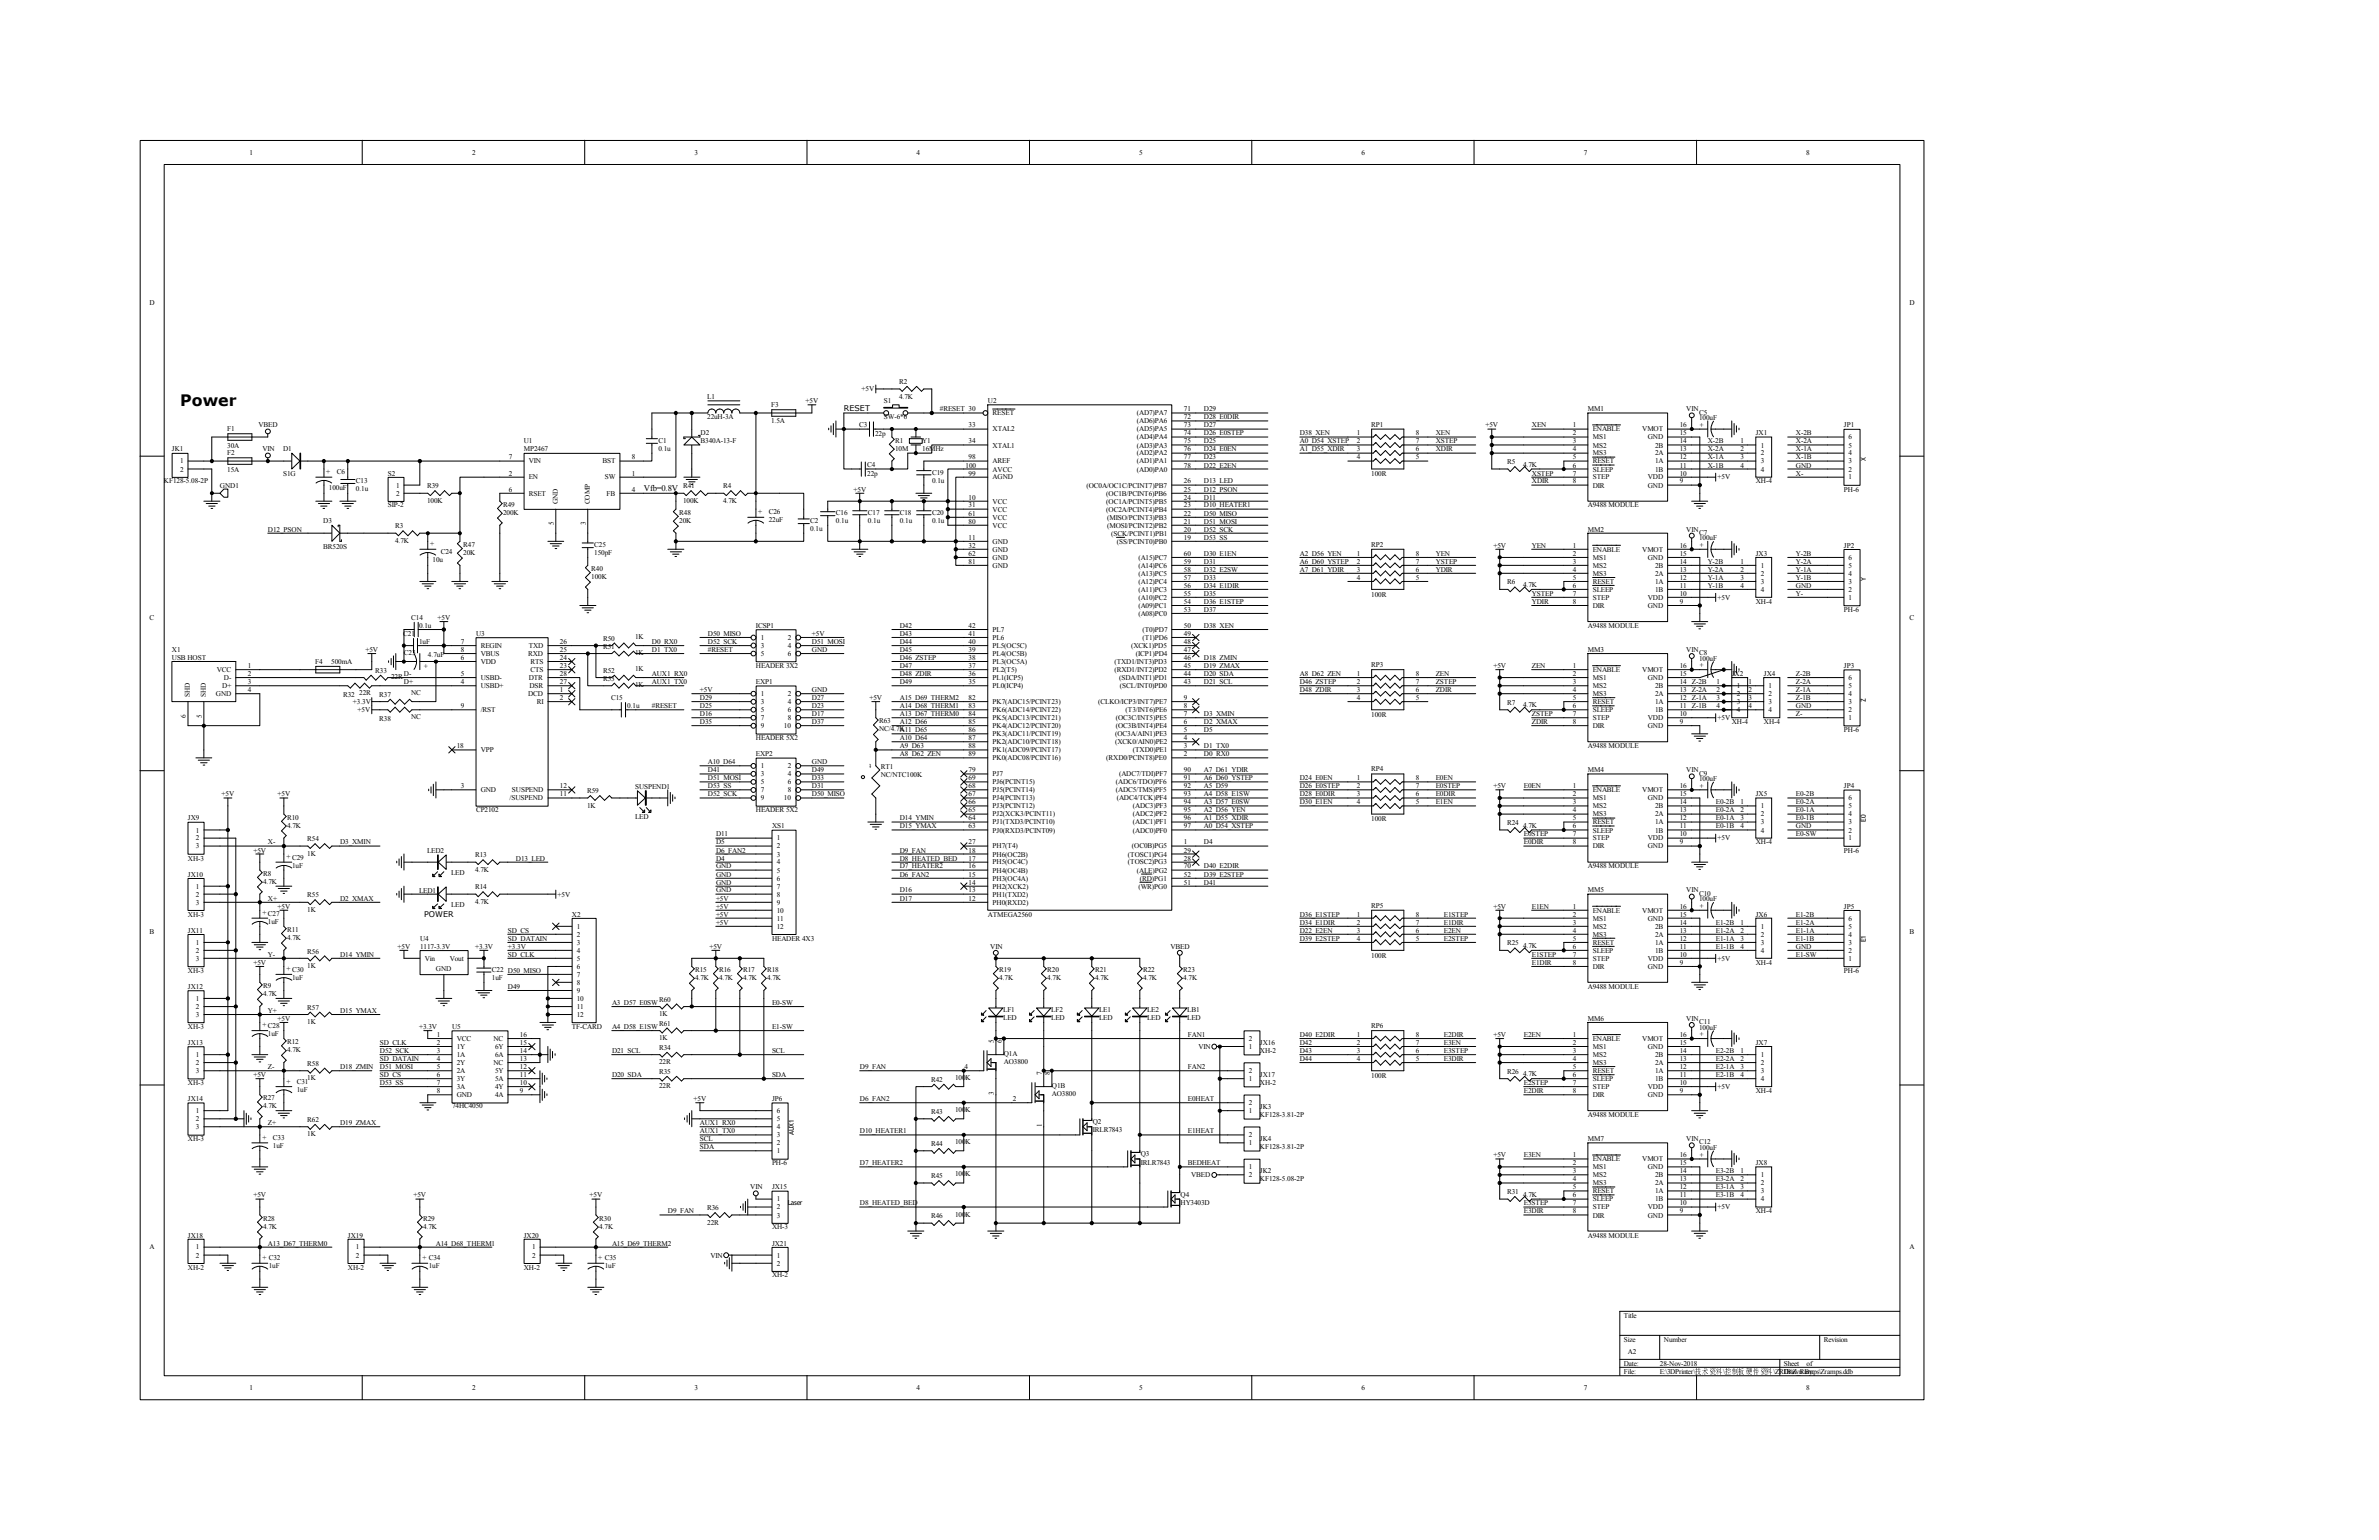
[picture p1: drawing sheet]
<svg xmlns="http://www.w3.org/2000/svg" width="432mm" height="279mm" viewBox="0 0 432 279" stroke-linecap="round" stroke-linejoin="round" font-family="sans-serif">
<defs><g id="words">
<text font-size="2.9" x="32.7" y="73.6">Power</text>
<text font-size="1.6" x="116.9" y="89.1">Vfb=0.8V</text>
<g font-size="1.4">
<text x="153.2" y="74.6">RESET</text>
<text x="77" y="166.3">POWER</text>
</g>
<g font-size="1.3">
<text x="45.3" y="28.1">1</text>
<text x="85.7" y="28.1">2</text>
<text x="126" y="28.1">3</text>
<text x="166.4" y="28.1">4</text>
<text x="206.8" y="28.1">5</text>
<text x="247.1" y="28.1">6</text>
<text x="287.5" y="28.1">7</text>
<text x="327.8" y="28.1">8</text>
<text x="27.1" y="55.4">D</text>
<text x="346.6" y="55.4">D</text>
<text x="156.4" y="71">+5V</text>
<text x="163.2" y="69.7">R2</text>
<text x="46.9" y="77.6">VBED</text>
<text x="128.4" y="72.3">L1</text>
<text x="128.4" y="76.1">22uH-3A</text>
<text x="140" y="73.9">F3</text>
<text x="140" y="76.8">1.5A</text>
<text x="146.2" y="73.2">+5V</text>
<text x="156" y="77.4">C3</text>
<text x="160.4" y="73.2">S1</text>
<text x="160.4" y="76.1">SW-6*6</text>
<text x="163.2" y="72.3">4.7K</text>
<text x="170.6" y="74.6">#RESET 30</text>
<text x="175.8" y="77.6">33</text>
<text x="179.3" y="73.2">U2</text>
<text x="180.2" y="75.4">RESET</text>
<text x="206.3" y="75.4">(AD7)PA7</text>
<text x="206.3" y="76.8">(AD6)PA6</text>
<text x="214.9" y="74.6">71</text>
<text x="214.9" y="76.1">72</text>
<text x="214.9" y="77.6">73</text>
<text x="218.5" y="74.6">D29</text>
<text x="218.5" y="77.6">D27</text>
<text x="218.5" y="76.1">D28_E0DIR</text>
<text x="248.9" y="77.4">RP1</text>
<text x="269.6" y="77.6">+5V</text>
<text x="278" y="77.6">XEN</text>
<text x="285.5" y="77.6">1</text>
<text x="288.2" y="74.6">MM1</text>
<text x="304.9" y="77.6">16</text>
<text x="306.1" y="74.6">VIN</text>
<text x="308.4" y="75.2">C5</text>
<text x="308.4" y="76.2">100uF</text>
<text x="309.3" y="77.4" transform="rotate(-90 309.3 77.4)">+</text>
<text x="334.7" y="77.6">JP1</text>
<text x="31.2" y="81.9">JK1</text>
<text x="41.2" y="78.3">F1</text>
<text x="41.2" y="81.2">30A</text>
<text x="41.2" y="82.6">F2</text>
<text x="47.6" y="81.9">VIN</text>
<text x="51.4" y="81.7">D1</text>
<text x="92.3" y="83.4">7</text>
<text x="95.1" y="80.4">U1</text>
<text x="95.1" y="81.9">MP2467</text>
<text x="114.7" y="83.4">8</text>
<text x="119.5" y="80.3">C1</text>
<text x="119.5" y="81.7">0.1u</text>
<text x="127.2" y="78.9">D2</text>
<text x="127.2" y="80.3">B340A-13-F</text>
<text x="158.8" y="79.2">22p</text>
<text x="162.5" y="80.3">R1</text>
<text x="162.5" y="81.7">10M</text>
<text x="167.4" y="80.4">Y1</text>
<text x="167.4" y="81.9">16MHz</text>
<text x="175.8" y="80.4">34</text>
<text x="175.8" y="83.4">98</text>
<text x="180.2" y="78.3">XTAL2</text>
<text x="180.2" y="81.2">XTAL1</text>
<text x="206.3" y="78.3">(AD5)PA5</text>
<text x="206.3" y="79.7">(AD4)PA4</text>
<text x="206.3" y="81.2">(AD3)PA3</text>
<text x="206.3" y="82.6">(AD2)PA2</text>
<text x="214.9" y="79">74</text>
<text x="214.9" y="80.4">75</text>
<text x="214.9" y="81.9">76</text>
<text x="214.9" y="83.4">77</text>
<text x="218.5" y="83.4">D23</text>
<text x="218.5" y="81.9">D24_E0EN</text>
<text x="218.5" y="80.4">D25</text>
<text x="218.5" y="79">D26_E0STEP</text>
<text x="235.9" y="81.9">A1_D55_XDIR</text>
<text x="235.9" y="80.4">A0_D54_XSTEP</text>
<text x="235.9" y="79">D38_XEN</text>
<text x="246.3" y="79">1</text>
<text x="246.3" y="80.4">2</text>
<text x="246.3" y="81.9">3</text>
<text x="246.3" y="83.4">4</text>
<text x="257" y="79">8</text>
<text x="257" y="80.4">7</text>
<text x="257" y="81.9">6</text>
<text x="257" y="83.4">5</text>
<text x="260.6" y="79">XEN</text>
<text x="260.6" y="80.4">XSTEP</text>
<text x="260.6" y="81.9">XDIR</text>
<text x="285.5" y="79">2</text>
<text x="285.5" y="80.4">3</text>
<text x="285.5" y="81.9">4</text>
<text x="285.5" y="83.4">5</text>
<text x="289.1" y="78.3">ENABLE</text>
<text x="289.1" y="79.7">MS1</text>
<text x="289.1" y="81.2">MS2</text>
<text x="289.1" y="82.6">MS3</text>
<text x="298.1" y="78.3">VMOT</text>
<text x="299.1" y="79.7">GND</text>
<text x="300.4" y="82.6">2A</text>
<text x="300.4" y="81.2">2B</text>
<text x="304.9" y="83.4">12</text>
<text x="304.9" y="81.9">13</text>
<text x="304.9" y="80.4">14</text>
<text x="304.9" y="79">15</text>
<text x="310" y="80.4">X-2B</text>
<text x="310" y="81.9">X-2A</text>
<text x="310" y="83.4">X-1A</text>
<text x="315.9" y="80.4">1</text>
<text x="315.9" y="81.9">2</text>
<text x="315.9" y="83.4">3</text>
<text x="318.7" y="79">JX1</text>
<text x="319.6" y="81.2">1</text>
<text x="319.6" y="82.6">2</text>
<text x="326" y="79">X-2B</text>
<text x="326" y="80.4">X-2A</text>
<text x="326" y="81.9">X-1A</text>
<text x="326" y="83.4">X-1B</text>
<text x="335.5" y="82.6">4</text>
<text x="335.5" y="81.2">5</text>
<text x="335.5" y="79.7">6</text>
<text x="338.7" y="83.7" transform="rotate(-90 338.7 83.7)">X</text>
<text x="29.8" y="87.7">KF128-5.08-2P</text>
<text x="32.7" y="84.1">1</text>
<text x="32.7" y="85.6">2</text>
<text x="39.9" y="88.5">GND1</text>
<text x="41.2" y="85.6">15A</text>
<text x="51.4" y="86.4">S1G</text>
<text x="59.2" y="86">+</text>
<text x="59.7" y="88.9">100uF</text>
<text x="61.1" y="86">C6</text>
<text x="64.6" y="87.6">C13</text>
<text x="64.6" y="89">0.1u</text>
<text x="70.4" y="86.3">S2</text>
<text x="71.9" y="88.5">1</text>
<text x="71.9" y="89.9">2</text>
<text x="77.5" y="88.6">R39</text>
<text x="92.3" y="86.3">2</text>
<text x="92.3" y="89.2">6</text>
<text x="96" y="84.1">VIN</text>
<text x="96" y="87">EN</text>
<text x="96" y="89.9">RSET</text>
<text x="109.3" y="84.1">BST</text>
<text x="109.8" y="87">SW</text>
<text x="110.1" y="89.9">FB</text>
<text x="114.7" y="86.3">1</text>
<text x="114.7" y="89.2">4</text>
<text x="124" y="88.6">R41</text>
<text x="131.2" y="88.6">R4</text>
<text x="154.9" y="89.2">+5V</text>
<text x="157.4" y="84.7">C4</text>
<text x="157.4" y="86.4">22p</text>
<text x="169.2" y="86.1">C19</text>
<text x="169.2" y="87.6">0.1u</text>
<text x="175.3" y="84.8">100</text>
<text x="175.8" y="86.3">99</text>
<text x="180.2" y="84.1">AREF</text>
<text x="180.2" y="85.6">AVCC</text>
<text x="180.2" y="87">AGND</text>
<text x="197.2" y="88.5">(OC0A/OC1C/PCINT7)PB7</text>
<text x="200.8" y="89.9">(OC1B/PCINT6)PB6</text>
<text x="206.3" y="84.1">(AD1)PA1</text>
<text x="206.3" y="85.6">(AD0)PA0</text>
<text x="214.9" y="89.2">25</text>
<text x="214.9" y="87.7">26</text>
<text x="214.9" y="84.8">78</text>
<text x="218.5" y="87.7">D13_LED</text>
<text x="218.5" y="89.2">D12_PSON</text>
<text x="218.5" y="84.8">D22_E2EN</text>
<text x="248.9" y="86.4">100R</text>
<text x="273.6" y="84.2">R5</text>
<text x="276.4" y="84.7">4.7K</text>
<text x="278" y="86.3">XSTEP</text>
<text x="278" y="87.7">XDIR</text>
<text x="285.5" y="84.8">6</text>
<text x="285.5" y="86.3">7</text>
<text x="285.5" y="87.7">8</text>
<text x="289.1" y="84.1">RESET</text>
<text x="289.1" y="85.6">SLEEP</text>
<text x="289.1" y="87">STEP</text>
<text x="289.1" y="88.5">DIR</text>
<text x="299.1" y="88.5">GND</text>
<text x="299.1" y="87">VDD</text>
<text x="300.4" y="85.6">1B</text>
<text x="300.4" y="84.1">1A</text>
<text x="304.9" y="87.7">9</text>
<text x="304.9" y="86.3">10</text>
<text x="304.9" y="84.8">11</text>
<text x="310" y="84.8">X-1B</text>
<text x="311.7" y="87">+5V</text>
<text x="315.9" y="84.8">4</text>
<text x="318.7" y="87.7">XH-4</text>
<text x="319.6" y="84.1">3</text>
<text x="319.6" y="85.6">4</text>
<text x="326" y="86.3">X-</text>
<text x="326" y="84.8">GND</text>
<text x="334.7" y="89.2">PH-6</text>
<text x="335.5" y="87">1</text>
<text x="335.5" y="85.6">2</text>
<text x="335.5" y="84.1">3</text>
<text x="58.7" y="94.9">D3</text>
<text x="70.4" y="92.1">SIP-2</text>
<text x="71.7" y="95.9">R3</text>
<text x="77.5" y="91.2">100K</text>
<text x="91.3" y="91.9">R49</text>
<text x="91.3" y="93.4">200K</text>
<text x="100.5" y="95.3" transform="rotate(-90 100.5 95.3)">5</text>
<text x="101.3" y="91.5" transform="rotate(-90 101.3 91.5)">GND</text>
<text x="106.3" y="95.3" transform="rotate(-90 106.3 95.3)">3</text>
<text x="107.1" y="91.5" transform="rotate(-90 107.1 91.5)">COMP</text>
<text x="123.3" y="93.4">R48</text>
<text x="123.3" y="94.9">20K</text>
<text x="124" y="91.2">100K</text>
<text x="131.2" y="91.2">4.7K</text>
<text x="137.6" y="93.3">+</text>
<text x="139.5" y="93.3">C26</text>
<text x="139.5" y="94.7">22uF</text>
<text x="147.1" y="94.9">C2</text>
<text x="151.7" y="93.4">C16</text>
<text x="151.7" y="94.9">0.1u</text>
<text x="157.5" y="93.4">C17</text>
<text x="157.5" y="94.9">0.1u</text>
<text x="163.3" y="93.4">C18</text>
<text x="163.3" y="94.9">0.1u</text>
<text x="169.2" y="93.4">C20</text>
<text x="169.2" y="94.9">0.1u</text>
<text x="175.8" y="90.6">10</text>
<text x="175.8" y="92.1">31</text>
<text x="175.8" y="93.6">61</text>
<text x="175.8" y="95">80</text>
<text x="180.2" y="91.4">VCC</text>
<text x="180.2" y="92.8">VCC</text>
<text x="180.2" y="94.3">VCC</text>
<text x="180.2" y="95.7">VCC</text>
<text x="200.8" y="92.8">(OC2A/PCINT4)PB4</text>
<text x="200.8" y="91.4">(OC1A/PCINT5)PB5</text>
<text x="201" y="95.7">(MOSI/PCINT2)PB2</text>
<text x="201" y="94.3">(MISO/PCINT3)PB3</text>
<text x="214.9" y="95">21</text>
<text x="214.9" y="93.6">22</text>
<text x="214.9" y="92.1">23</text>
<text x="214.9" y="90.6">24</text>
<text x="218.5" y="92.1">D10_HEATER1</text>
<text x="218.5" y="93.6">D50_MISO</text>
<text x="218.5" y="95">D51_MOSI</text>
<text x="218.5" y="90.6">D11</text>
<text x="288.2" y="92.1">A9488 MODULE</text>
<text x="48.6" y="96.5">D12_PSON</text>
<text x="58.7" y="99.5">BR520S</text>
<text x="71.7" y="98.5">4.7K</text>
<text x="78.1" y="99.1">+</text>
<text x="78.5" y="102">10u</text>
<text x="80" y="100.5">C24</text>
<text x="84.1" y="99.2">R47</text>
<text x="84.1" y="100.7">20K</text>
<text x="107.9" y="99.2">C25</text>
<text x="107.9" y="100.7">150pF</text>
<text x="147.1" y="96.3">0.1u</text>
<text x="175.8" y="97.9">11</text>
<text x="175.8" y="99.4">32</text>
<text x="175.8" y="100.8">62</text>
<text x="180.2" y="98.6">GND</text>
<text x="180.2" y="100.1">GND</text>
<text x="180.2" y="101.6">GND</text>
<text x="201.7" y="97.2">(SCK/PCINT1)PB1</text>
<text x="202.7" y="98.6">(SS/PCINT0)PB0</text>
<text x="206.6" y="101.6">(A15)PC7</text>
<text x="214.9" y="97.9">19</text>
<text x="214.9" y="96.5">20</text>
<text x="214.9" y="100.8">60</text>
<text x="218.5" y="100.8">D30_E1EN</text>
<text x="218.5" y="96.5">D52_SCK</text>
<text x="218.5" y="97.9">D53_SS</text>
<text x="235.9" y="100.8">A2_D56_YEN</text>
<text x="246.3" y="100.8">1</text>
<text x="248.9" y="99.2">RP2</text>
<text x="257" y="100.8">8</text>
<text x="260.6" y="100.8">YEN</text>
<text x="271.1" y="99.4">+5V</text>
<text x="278" y="99.4">YEN</text>
<text x="285.5" y="99.4">1</text>
<text x="285.5" y="100.8">2</text>
<text x="288.2" y="96.5">MM2</text>
<text x="289.1" y="100.1">ENABLE</text>
<text x="289.1" y="101.6">MS1</text>
<text x="298.1" y="100.1">VMOT</text>
<text x="299.1" y="101.6">GND</text>
<text x="304.9" y="100.8">15</text>
<text x="304.9" y="99.4">16</text>
<text x="306.1" y="96.5">VIN</text>
<text x="308.4" y="97">C7</text>
<text x="308.4" y="98">100uF</text>
<text x="309.3" y="99.2" transform="rotate(-90 309.3 99.2)">+</text>
<text x="318.7" y="100.8">JX3</text>
<text x="326" y="100.8">Y-2B</text>
<text x="334.7" y="99.4">JP2</text>
<text x="335.5" y="101.6">6</text>
<text x="107.3" y="103.6">R40</text>
<text x="107.3" y="105">100K</text>
<text x="175.8" y="102.3">81</text>
<text x="180.2" y="103">GND</text>
<text x="206.6" y="107.4">(A11)PC3</text>
<text x="206.6" y="105.9">(A12)PC4</text>
<text x="206.6" y="104.5">(A13)PC5</text>
<text x="206.6" y="103">(A14)PC6</text>
<text x="214.9" y="106.6">56</text>
<text x="214.9" y="105.2">57</text>
<text x="214.9" y="103.7">58</text>
<text x="214.9" y="102.3">59</text>
<text x="218.5" y="106.6">D34_E1DIR</text>
<text x="218.5" y="102.3">D31</text>
<text x="218.5" y="105.2">D33</text>
<text x="218.5" y="103.7">D32_E2SW</text>
<text x="235.9" y="103.7">A7_D61_YDIR</text>
<text x="235.9" y="102.3">A6_D60_YSTEP</text>
<text x="246.3" y="102.3">2</text>
<text x="246.3" y="103.7">3</text>
<text x="246.3" y="105.2">4</text>
<text x="257" y="102.3">7</text>
<text x="257" y="103.7">6</text>
<text x="257" y="105.2">5</text>
<text x="260.6" y="102.3">YSTEP</text>
<text x="260.6" y="103.7">YDIR</text>
<text x="273.6" y="106">R6</text>
<text x="276.4" y="106.5">4.7K</text>
<text x="285.5" y="102.3">3</text>
<text x="285.5" y="103.7">4</text>
<text x="285.5" y="105.2">5</text>
<text x="285.5" y="106.6">6</text>
<text x="289.1" y="103">MS2</text>
<text x="289.1" y="104.5">MS3</text>
<text x="289.1" y="105.9">RESET</text>
<text x="289.1" y="107.4">SLEEP</text>
<text x="300.4" y="107.4">1B</text>
<text x="300.4" y="105.9">1A</text>
<text x="300.4" y="104.5">2A</text>
<text x="300.4" y="103">2B</text>
<text x="304.9" y="106.6">11</text>
<text x="304.9" y="105.2">12</text>
<text x="304.9" y="103.7">13</text>
<text x="304.9" y="102.3">14</text>
<text x="310" y="102.3">Y-2B</text>
<text x="310" y="103.7">Y-2A</text>
<text x="310" y="105.2">Y-1A</text>
<text x="310" y="106.6">Y-1B</text>
<text x="315.9" y="102.3">1</text>
<text x="315.9" y="103.7">2</text>
<text x="315.9" y="105.2">3</text>
<text x="315.9" y="106.6">4</text>
<text x="319.6" y="103">1</text>
<text x="319.6" y="104.5">2</text>
<text x="319.6" y="105.9">3</text>
<text x="319.6" y="107.4">4</text>
<text x="326" y="102.3">Y-2A</text>
<text x="326" y="103.7">Y-1A</text>
<text x="326" y="105.2">Y-1B</text>
<text x="326" y="106.6">GND</text>
<text x="335.5" y="107.4">2</text>
<text x="335.5" y="105.9">3</text>
<text x="335.5" y="104.5">4</text>
<text x="335.5" y="103">5</text>
<text x="338.7" y="105.5" transform="rotate(-90 338.7 105.5)">Y</text>
<text x="27.1" y="112.5">C</text>
<text x="74.6" y="112.5">C14</text>
<text x="76.1" y="113.9">0.1u</text>
<text x="79.4" y="112.5">+5V</text>
<text x="137.2" y="113.9">ICSP1</text>
<text x="163.3" y="113.9">D42</text>
<text x="175.8" y="113.9">42</text>
<text x="206.6" y="111.8">(A08)PC0</text>
<text x="206.6" y="110.3">(A09)PC1</text>
<text x="206.6" y="108.8">(A10)PC2</text>
<text x="214.9" y="111">53</text>
<text x="214.9" y="109.6">54</text>
<text x="214.9" y="108.1">55</text>
<text x="214.9" y="113.9">50</text>
<text x="218.5" y="113.9">D38_XEN</text>
<text x="218.5" y="111">D37</text>
<text x="218.5" y="109.6">D36_E1STEP</text>
<text x="218.5" y="108.1">D35</text>
<text x="248.9" y="108.2">100R</text>
<text x="278" y="108.1">YSTEP</text>
<text x="278" y="109.6">YDIR</text>
<text x="285.5" y="108.1">7</text>
<text x="285.5" y="109.6">8</text>
<text x="288.2" y="113.9">A9488 MODULE</text>
<text x="289.1" y="108.8">STEP</text>
<text x="289.1" y="110.3">DIR</text>
<text x="299.1" y="110.3">GND</text>
<text x="299.1" y="108.8">VDD</text>
<text x="304.9" y="109.6">9</text>
<text x="304.9" y="108.1">10</text>
<text x="311.7" y="108.8">+5V</text>
<text x="318.7" y="109.6">XH-4</text>
<text x="326" y="108.1">Y-</text>
<text x="334.7" y="111">PH-6</text>
<text x="335.5" y="108.8">1</text>
<text x="346.6" y="112.5">C</text>
<text x="31.2" y="118.3">X1</text>
<text x="31.2" y="119.8">USB HOST</text>
<text x="66.3" y="118.3">+5V</text>
<text x="73.2" y="115.4">C21</text>
<text x="73.3" y="118.9">C23</text>
<text x="76.1" y="116.8">1uF</text>
<text x="77.7" y="119.2">4.7uF</text>
<text x="83.7" y="116.8">7</text>
<text x="83.7" y="119.8">6</text>
<text x="83.7" y="118.3">8</text>
<text x="86.4" y="115.4">U3</text>
<text x="87.2" y="117.6">REGIN</text>
<text x="87.2" y="119">VBUS</text>
<text x="95.8" y="119">RXD</text>
<text x="96" y="117.6">TXD</text>
<text x="101.6" y="119.8">24</text>
<text x="101.6" y="116.8">26</text>
<text x="101.6" y="118.3">25</text>
<text x="109.5" y="116.2">R50</text>
<text x="109.5" y="117.7">R51</text>
<text x="115.3" y="116">1K</text>
<text x="115.3" y="118.9">1K</text>
<text x="118.3" y="116.8">D0_RX0</text>
<text x="118.3" y="118.3">D1_TX0</text>
<text x="128.5" y="115.4">D50_MISO</text>
<text x="128.5" y="118.3">#RESET</text>
<text x="128.5" y="116.8">D52_SCK</text>
<text x="138.1" y="116.1">1</text>
<text x="138.1" y="117.6">3</text>
<text x="138.1" y="119">5</text>
<text x="143" y="116.1">2</text>
<text x="143" y="117.6">4</text>
<text x="143" y="119">6</text>
<text x="147.4" y="116.8">D51_MOSI</text>
<text x="147.4" y="118.3">GND</text>
<text x="147.4" y="115.4">+5V</text>
<text x="163.3" y="119.8">D46_ZSTEP</text>
<text x="163.3" y="115.4">D43</text>
<text x="163.3" y="116.8">D44</text>
<text x="163.3" y="118.3">D45</text>
<text x="175.8" y="119.8">38</text>
<text x="175.8" y="118.3">39</text>
<text x="175.8" y="116.8">40</text>
<text x="175.8" y="115.4">41</text>
<text x="180.2" y="119">PL4(OC5B)</text>
<text x="180.2" y="117.6">PL5(OC5C)</text>
<text x="180.2" y="116.1">PL6</text>
<text x="180.2" y="114.6">PL7</text>
<text x="205.3" y="117.6">(XCK1)PD5</text>
<text x="206.2" y="119">(ICP1)PD4</text>
<text x="207.3" y="116.1">(T1)PD6</text>
<text x="207.3" y="114.6">(T0)PD7</text>
<text x="214.9" y="116.8">48</text>
<text x="214.9" y="119.8">46</text>
<text x="214.9" y="118.3">47</text>
<text x="214.9" y="115.4">49</text>
<text x="218.5" y="119.8">D18_ZMIN</text>
<text x="288.2" y="118.3">MM3</text>
<text x="306.1" y="118.3">VIN</text>
<text x="308.4" y="118.9">C8</text>
<text x="308.4" y="119.9">100uF</text>
<text x="39.3" y="121.9">VCC</text>
<text x="40.3" y="124.8">D+</text>
<text x="40.6" y="123.4">D-</text>
<text x="45" y="122.6">2</text>
<text x="45" y="124.1">3</text>
<text x="45" y="121.2">1</text>
<text x="45" y="125.6">4</text>
<text x="57.2" y="120.5">F4</text>
<text x="60.1" y="120.5">500mA</text>
<text x="68.1" y="122.1">R33</text>
<text x="71" y="123.2">22R</text>
<text x="73.3" y="122.6">D-</text>
<text x="73.3" y="124.1">D+</text>
<text x="76.9" y="120.5" transform="rotate(90 76.9 120.5)">+</text>
<text x="83.7" y="122.6">5</text>
<text x="83.7" y="124.1">4</text>
<text x="87.2" y="120.5">VDD</text>
<text x="87.2" y="123.4">USBD-</text>
<text x="87.2" y="124.8">USBD+</text>
<text x="96" y="123.4">DTR</text>
<text x="96.1" y="124.8">DSR</text>
<text x="96.3" y="120.5">RTS</text>
<text x="96.3" y="121.9">CTS</text>
<text x="101.6" y="124.1">27</text>
<text x="101.6" y="121.2">23</text>
<text x="101.6" y="125.6">1</text>
<text x="101.6" y="122.6">28</text>
<text x="109.5" y="122.1">R52</text>
<text x="109.5" y="123.5">R53</text>
<text x="115.3" y="121.8">1K</text>
<text x="115.3" y="124.7">1K</text>
<text x="118.3" y="122.6">AUX1_RX0</text>
<text x="118.3" y="124.1">AUX1_TX0</text>
<text x="127" y="125.6">+5V</text>
<text x="137.2" y="121.2">HEADER 3X2</text>
<text x="137.2" y="124.1">EXP1</text>
<text x="147.4" y="125.6">GND</text>
<text x="163.3" y="122.6">D48_ZDIR</text>
<text x="163.3" y="124.1">D49</text>
<text x="163.3" y="121.2">D47</text>
<text x="175.8" y="124.1">35</text>
<text x="175.8" y="122.6">36</text>
<text x="175.8" y="121.2">37</text>
<text x="180.2" y="124.8">PL0(ICP4)</text>
<text x="180.2" y="123.4">PL1(ICP5)</text>
<text x="180.2" y="121.9">PL2(T5)</text>
<text x="180.2" y="120.5">PL3(OC5A)</text>
<text x="202.3" y="121.9">(RXD1/INT2)PD2</text>
<text x="202.3" y="120.5">(TXD1/INT3)PD3</text>
<text x="203.1" y="123.4">(SDA/INT1)PD1</text>
<text x="203.3" y="124.8">(SCL/INT0)PD0</text>
<text x="214.9" y="124.1">43</text>
<text x="214.9" y="122.6">44</text>
<text x="214.9" y="121.2">45</text>
<text x="218.5" y="124.1">D21_SCL</text>
<text x="218.5" y="122.6">D20_SDA</text>
<text x="218.5" y="121.2">D19_ZMAX</text>
<text x="235.9" y="125.6">D48_ZDIR</text>
<text x="235.9" y="124.1">D46_ZSTEP</text>
<text x="235.9" y="122.6">A8_D62_ZEN</text>
<text x="246.3" y="122.6">1</text>
<text x="246.3" y="124.1">2</text>
<text x="246.3" y="125.6">3</text>
<text x="248.9" y="121.1">RP3</text>
<text x="257" y="122.6">8</text>
<text x="257" y="124.1">7</text>
<text x="257" y="125.6">6</text>
<text x="260.6" y="122.6">ZEN</text>
<text x="260.6" y="124.1">ZSTEP</text>
<text x="260.6" y="125.6">ZDIR</text>
<text x="271.1" y="121.2">+5V</text>
<text x="278" y="121.2">ZEN</text>
<text x="285.5" y="121.2">1</text>
<text x="285.5" y="122.6">2</text>
<text x="285.5" y="124.1">3</text>
<text x="285.5" y="125.6">4</text>
<text x="289.1" y="121.9">ENABLE</text>
<text x="289.1" y="123.4">MS1</text>
<text x="289.1" y="124.8">MS2</text>
<text x="298.1" y="121.9">VMOT</text>
<text x="299.1" y="123.4">GND</text>
<text x="300.4" y="124.8">2B</text>
<text x="304.9" y="125.6">13 Z-2A</text>
<text x="304.9" y="124.1">14 Z-2B</text>
<text x="304.9" y="122.6">15</text>
<text x="304.9" y="121.2">16</text>
<text x="309.3" y="121.1" transform="rotate(-90 309.3 121.1)">+</text>
<text x="311.6" y="124.1">1</text>
<text x="311.6" y="125.6">2</text>
<text x="314.3" y="122.6">JX2</text>
<text x="315.2" y="124.8">1</text>
<text x="317.4" y="124.1">1</text>
<text x="317.4" y="125.6">2</text>
<text x="320.2" y="122.6">JX4</text>
<text x="321" y="124.8">1</text>
<text x="326" y="122.6">Z-2B</text>
<text x="326" y="124.1">Z-2A</text>
<text x="326" y="125.6">Z-1A</text>
<text x="334.7" y="121.2">JP3</text>
<text x="335.5" y="124.8">5</text>
<text x="335.5" y="123.4">6</text>
<text x="33.7" y="130.3" transform="rotate(-90 33.7 130.3)">6</text>
<text x="34.5" y="126.4" transform="rotate(-90 34.5 126.4)">SHD</text>
<text x="36.7" y="130.3" transform="rotate(-90 36.7 130.3)">5</text>
<text x="37.4" y="126.4" transform="rotate(-90 37.4 126.4)">SHD</text>
<text x="39.2" y="126.3">GND</text>
<text x="62.3" y="126.4">R32</text>
<text x="64.1" y="127.8">+3.3V</text>
<text x="64.9" y="129.2">+5V</text>
<text x="65.2" y="126.2">22R</text>
<text x="68.8" y="130.8">R38</text>
<text x="68.8" y="126.4">R37</text>
<text x="74.6" y="130.5">NC</text>
<text x="74.6" y="126.2">NC</text>
<text x="83.7" y="128.5">9</text>
<text x="87.2" y="129.2">/RST</text>
<text x="95.8" y="126.3">DCD</text>
<text x="97.4" y="127.8">RI</text>
<text x="101.6" y="127">2</text>
<text x="110.9" y="127">C15</text>
<text x="113.8" y="128.5">0.1u</text>
<text x="118.3" y="128.5">#RESET</text>
<text x="127" y="127">D29</text>
<text x="127" y="128.5">D25</text>
<text x="127" y="129.9">D16</text>
<text x="127" y="131.4">D35</text>
<text x="138.1" y="126.3">1</text>
<text x="138.1" y="127.8">3</text>
<text x="138.1" y="129.2">5</text>
<text x="138.1" y="130.6">7</text>
<text x="143" y="126.3">2</text>
<text x="143" y="127.8">4</text>
<text x="143" y="129.2">6</text>
<text x="143" y="130.6">8</text>
<text x="147.4" y="129.9">D17</text>
<text x="147.4" y="131.4">D37</text>
<text x="147.4" y="127">D27</text>
<text x="147.4" y="128.5">D23</text>
<text x="157.8" y="127">+5V</text>
<text x="159.6" y="131.2">R63</text>
<text x="163.3" y="127">A15_D69_THERM2</text>
<text x="163.3" y="128.5">A14_D68_THERM1</text>
<text x="163.3" y="129.9">A13_D67_THERM0</text>
<text x="163.3" y="131.4">A12_D66</text>
<text x="175.8" y="127">82</text>
<text x="175.8" y="128.5">83</text>
<text x="175.8" y="129.9">84</text>
<text x="175.8" y="131.4">85</text>
<text x="180.2" y="127.8">PK7(ADC15/PCINT23)</text>
<text x="180.2" y="129.2">PK6(ADC14/PCINT22)</text>
<text x="180.2" y="130.6">PK5(ADC13/PCINT21)</text>
<text x="199.3" y="127.8">(CLKO/ICP3/INT7)PE7</text>
<text x="202.5" y="130.6">(OC3C/INT5)PE5</text>
<text x="204.3" y="129.2">(T3/INT6)PE6</text>
<text x="214.9" y="128.5">8</text>
<text x="214.9" y="131.4">6</text>
<text x="214.9" y="129.9">7</text>
<text x="214.9" y="127">9</text>
<text x="218.5" y="131.4">D2_XMAX</text>
<text x="218.5" y="129.9">D3_XMIN</text>
<text x="246.3" y="127">4</text>
<text x="248.9" y="130.1">100R</text>
<text x="257" y="127">5</text>
<text x="273.6" y="127.9">R7</text>
<text x="276.4" y="128.3">4.7K</text>
<text x="278" y="129.9">ZSTEP</text>
<text x="278" y="131.4">ZDIR</text>
<text x="285.5" y="127">5</text>
<text x="285.5" y="128.5">6</text>
<text x="285.5" y="129.9">7</text>
<text x="285.5" y="131.4">8</text>
<text x="289.1" y="126.3">MS3</text>
<text x="289.1" y="127.8">RESET</text>
<text x="289.1" y="129.2">SLEEP</text>
<text x="289.1" y="130.6">STEP</text>
<text x="299.1" y="130.6">VDD</text>
<text x="300.4" y="129.2">1B</text>
<text x="300.4" y="127.8">1A</text>
<text x="300.4" y="126.3">2A</text>
<text x="304.9" y="131.4">9</text>
<text x="304.9" y="129.9">10</text>
<text x="304.9" y="128.5">11 Z-1B</text>
<text x="304.9" y="127">12 Z-1A</text>
<text x="311.6" y="127">3</text>
<text x="311.6" y="128.5">4</text>
<text x="311.7" y="130.6">+5V</text>
<text x="314.3" y="131.4">XH-4</text>
<text x="315.2" y="126.3">2</text>
<text x="315.2" y="127.8">3</text>
<text x="315.2" y="129.2">4</text>
<text x="317.4" y="127">3</text>
<text x="317.4" y="128.5">4</text>
<text x="320.2" y="131.4">XH-4</text>
<text x="321" y="126.3">2</text>
<text x="321" y="127.8">3</text>
<text x="321" y="129.2">4</text>
<text x="326" y="127">Z-1B</text>
<text x="326" y="129.9">Z-</text>
<text x="326" y="128.5">GND</text>
<text x="335.5" y="130.6">1</text>
<text x="335.5" y="129.2">2</text>
<text x="335.5" y="127.8">3</text>
<text x="335.5" y="126.3">4</text>
<text x="338.7" y="127.3" transform="rotate(-90 338.7 127.3)">Z</text>
<text x="82.9" y="135.8">18</text>
<text x="87.2" y="136.5">VPP</text>
<text x="137.2" y="134.3">HEADER 5X2</text>
<text x="137.2" y="137.2">EXP2</text>
<text x="138.1" y="132.1">9</text>
<text x="142.3" y="132.1">10</text>
<text x="159.6" y="132.7">NC/4.7K</text>
<text x="163.3" y="132.8">A11_D65</text>
<text x="163.3" y="137.2">A8_D62_ZEN</text>
<text x="163.3" y="135.8">A9_D63</text>
<text x="163.3" y="134.3">A10_D64</text>
<text x="175.8" y="132.8">86</text>
<text x="175.8" y="134.3">87</text>
<text x="175.8" y="135.8">88</text>
<text x="175.8" y="137.2">89</text>
<text x="180.2" y="132.1">PK4(ADC12/PCINT20)</text>
<text x="180.2" y="133.6">PK3(ADC11/PCINT19)</text>
<text x="180.2" y="135">PK2(ADC10/PCINT18)</text>
<text x="180.2" y="136.5">PK1(ADC09/PCINT17)</text>
<text x="180.2" y="137.9">PK0(ADC08/PCINT16)</text>
<text x="200.8" y="137.9">(RXD0/PCINT8)PE0</text>
<text x="202.4" y="135">(XCK0/AIN0)PE2</text>
<text x="202.4" y="133.6">(OC3A/AIN1)PE3</text>
<text x="202.5" y="132.1">(OC3B/INT4)PE4</text>
<text x="205.6" y="136.5">(TXD0)PE1</text>
<text x="214.9" y="134.3">4</text>
<text x="214.9" y="132.8">5</text>
<text x="214.9" y="137.2">2</text>
<text x="214.9" y="135.8">3</text>
<text x="218.5" y="137.2">D0_RX0</text>
<text x="218.5" y="135.8">D1_TX0</text>
<text x="218.5" y="132.8">D5</text>
<text x="288.2" y="135.8">A9488 MODULE</text>
<text x="289.1" y="132.1">DIR</text>
<text x="299.1" y="132.1">GND</text>
<text x="334.7" y="132.8">PH-6</text>
<text x="83.7" y="143">3</text>
<text x="87.2" y="143.8">GND</text>
<text x="92.9" y="143.8">SUSPEND</text>
<text x="101.6" y="143">12</text>
<text x="106.6" y="143.9">R59</text>
<text x="115.3" y="143.2">SUSPEND1</text>
<text x="128.5" y="140.1">D41</text>
<text x="128.5" y="141.6">D51_MOSI</text>
<text x="128.5" y="143">D53_SS</text>
<text x="128.5" y="138.6">A10_D64</text>
<text x="138.1" y="139.4">1</text>
<text x="138.1" y="140.8">3</text>
<text x="138.1" y="142.3">5</text>
<text x="138.1" y="143.8">7</text>
<text x="143" y="139.4">2</text>
<text x="143" y="140.8">4</text>
<text x="143" y="142.3">6</text>
<text x="143" y="143.8">8</text>
<text x="147.4" y="138.6">GND</text>
<text x="147.4" y="140.1">D49</text>
<text x="147.4" y="141.6">D33</text>
<text x="147.4" y="143">D31</text>
<text x="159.8" y="141">NC/NTC100K</text>
<text x="159.9" y="139.5">RT1</text>
<text x="175.8" y="140.1">79</text>
<text x="175.8" y="141.6">69</text>
<text x="175.8" y="143">68</text>
<text x="180.2" y="140.8">PJ7</text>
<text x="180.2" y="142.3">PJ6(PCINT15)</text>
<text x="180.2" y="143.8">PJ5(PCINT14)</text>
<text x="202.5" y="142.3">(ADC6/TDO)PF6</text>
<text x="202.5" y="143.8">(ADC5/TMS)PF5</text>
<text x="203.1" y="140.8">(ADC7/TDI)PF7</text>
<text x="214.9" y="140.1">90</text>
<text x="214.9" y="141.6">91</text>
<text x="214.9" y="143">92</text>
<text x="218.5" y="141.6">A6_D60_YSTEP</text>
<text x="218.5" y="140.1">A7_D61_YDIR</text>
<text x="218.5" y="143">A5_D59</text>
<text x="235.9" y="143">D26_E0STEP</text>
<text x="235.9" y="141.6">D24_E0EN</text>
<text x="246.3" y="141.6">1</text>
<text x="246.3" y="143">2</text>
<text x="248.9" y="140">RP4</text>
<text x="257" y="141.6">8</text>
<text x="257" y="143">7</text>
<text x="260.6" y="143">E0STEP</text>
<text x="260.6" y="141.6">E0EN</text>
<text x="271.1" y="143">+5V</text>
<text x="276.6" y="143">E0EN</text>
<text x="285.5" y="143">1</text>
<text x="288.2" y="140.1">MM4</text>
<text x="289.1" y="143.8">ENABLE</text>
<text x="298.1" y="143.8">VMOT</text>
<text x="304.9" y="143">16</text>
<text x="306.1" y="140.1">VIN</text>
<text x="308.4" y="140.7">C9</text>
<text x="308.4" y="141.7">100uF</text>
<text x="309.3" y="142.9" transform="rotate(-90 309.3 142.9)">+</text>
<text x="334.7" y="143">JP4</text>
<text x="34.1" y="148.8">JX9</text>
<text x="40.2" y="144.5">+5V</text>
<text x="50.4" y="144.5">+5V</text>
<text x="52.1" y="148.7">R10</text>
<text x="86.4" y="147.4">CP2102</text>
<text x="92.5" y="145.2">/SUSPEND</text>
<text x="101.6" y="144.5">11</text>
<text x="106.6" y="146.5">1K</text>
<text x="115.3" y="148.5">LED</text>
<text x="128.5" y="144.5">D52_SCK</text>
<text x="137.2" y="147.4">HEADER 5X2</text>
<text x="138.1" y="145.2">9</text>
<text x="142.3" y="145.2">10</text>
<text x="147.4" y="144.5">D50_MISO</text>
<text x="163.3" y="148.8">D14_YMIN</text>
<text x="175.8" y="148.8">64</text>
<text x="175.8" y="147.4">65</text>
<text x="175.8" y="145.9">66</text>
<text x="175.8" y="144.5">67</text>
<text x="180.2" y="149.6">PJ1(TXD3/PCINT10)</text>
<text x="180.2" y="148.1">PJ2(XCK3/PCINT11)</text>
<text x="180.2" y="146.7">PJ3(PCINT12)</text>
<text x="180.2" y="145.2">PJ4(PCINT13)</text>
<text x="202.7" y="145.2">(ADC4/TCK)PF4</text>
<text x="205.6" y="146.7">(ADC3)PF3</text>
<text x="205.6" y="148.1">(ADC2)PF2</text>
<text x="205.6" y="149.6">(ADC1)PF1</text>
<text x="214.9" y="144.5">93</text>
<text x="214.9" y="145.9">94</text>
<text x="214.9" y="147.4">95</text>
<text x="214.9" y="148.8">96</text>
<text x="218.5" y="148.8">A1_D55_XDIR</text>
<text x="218.5" y="147.4">A2_D56_YEN</text>
<text x="218.5" y="145.9">A3_D57_E0SW</text>
<text x="218.5" y="144.5">A4_D58_E1SW</text>
<text x="235.9" y="144.5">D28_E0DIR</text>
<text x="235.9" y="145.9">D30_E1EN</text>
<text x="246.3" y="144.5">3</text>
<text x="246.3" y="145.9">4</text>
<text x="248.9" y="149">100R</text>
<text x="257" y="144.5">6</text>
<text x="257" y="145.9">5</text>
<text x="260.6" y="145.9">E1EN</text>
<text x="260.6" y="144.5">E0DIR</text>
<text x="273.6" y="149.7">R24</text>
<text x="285.5" y="144.5">2</text>
<text x="285.5" y="145.9">3</text>
<text x="285.5" y="147.4">4</text>
<text x="285.5" y="148.8">5</text>
<text x="289.1" y="145.2">MS1</text>
<text x="289.1" y="146.7">MS2</text>
<text x="289.1" y="148.1">MS3</text>
<text x="289.1" y="149.6">RESET</text>
<text x="299.1" y="145.2">GND</text>
<text x="300.4" y="149.6">1A</text>
<text x="300.4" y="148.1">2A</text>
<text x="300.4" y="146.7">2B</text>
<text x="304.9" y="148.8">12</text>
<text x="304.9" y="147.4">13</text>
<text x="304.9" y="145.9">14</text>
<text x="304.9" y="144.5">15</text>
<text x="311.4" y="145.9">E0-2B</text>
<text x="311.4" y="147.4">E0-2A</text>
<text x="311.4" y="148.8">E0-1A</text>
<text x="315.9" y="145.9">1</text>
<text x="315.9" y="147.4">2</text>
<text x="315.9" y="148.8">3</text>
<text x="318.7" y="144.5">JX5</text>
<text x="319.6" y="146.7">1</text>
<text x="319.6" y="148.1">2</text>
<text x="319.6" y="149.6">3</text>
<text x="326" y="144.5">E0-2B</text>
<text x="326" y="145.9">E0-2A</text>
<text x="326" y="147.4">E0-1A</text>
<text x="326" y="148.8">E0-1B</text>
<text x="335.5" y="149.6">3</text>
<text x="335.5" y="148.1">4</text>
<text x="335.5" y="146.7">5</text>
<text x="335.5" y="145.2">6</text>
<text x="338.7" y="149.1" transform="rotate(-90 338.7 149.1)">E0</text>
<text x="35.6" y="151">1</text>
<text x="35.6" y="152.5">2</text>
<text x="35.6" y="153.9">3</text>
<text x="46" y="154.7">+5V</text>
<text x="48.6" y="153.2">X-</text>
<text x="52" y="155.8">+ C29</text>
<text x="52.1" y="150.2">4.7K</text>
<text x="55.8" y="152.6">R54</text>
<text x="55.8" y="155.2">1K</text>
<text x="61.7" y="153.2">D3_XMIN</text>
<text x="77.5" y="154.8">LED2</text>
<text x="86.2" y="155.5">R13</text>
<text x="130" y="153.2">D5</text>
<text x="130" y="154.7">D6_FAN2</text>
<text x="130" y="151.8">D11</text>
<text x="140.1" y="150.3">XS1</text>
<text x="141" y="152.5">1</text>
<text x="141" y="153.9">2</text>
<text x="141" y="155.4">3</text>
<text x="163.3" y="150.3">D15_YMAX</text>
<text x="163.3" y="154.7">D9_FAN</text>
<text x="175.8" y="150.3">63</text>
<text x="175.8" y="154.7">18</text>
<text x="175.8" y="153.2">27</text>
<text x="180.2" y="151">PJ0(RXD3/PCINT09)</text>
<text x="180.2" y="155.4">PH6(OC2B)</text>
<text x="180.2" y="153.9">PH7(T4)</text>
<text x="204.7" y="155.4">(TOSC1)PG4</text>
<text x="205.4" y="153.9">(OC0B)PG5</text>
<text x="205.6" y="151">(ADC0)PF0</text>
<text x="214.9" y="154.7">29</text>
<text x="214.9" y="150.3">97</text>
<text x="214.9" y="153.2">1</text>
<text x="218.5" y="150.3">A0_D54_XSTEP</text>
<text x="218.5" y="153.2">D4</text>
<text x="276.4" y="150.2">4.7K</text>
<text x="276.6" y="153.2">E0DIR</text>
<text x="276.6" y="151.8">E0STEP</text>
<text x="285.5" y="150.3">6</text>
<text x="285.5" y="151.8">7</text>
<text x="285.5" y="153.2">8</text>
<text x="289.1" y="151">SLEEP</text>
<text x="289.1" y="152.5">STEP</text>
<text x="289.1" y="153.9">DIR</text>
<text x="299.1" y="153.9">GND</text>
<text x="299.1" y="152.5">VDD</text>
<text x="300.4" y="151">1B</text>
<text x="304.9" y="153.2">9</text>
<text x="304.9" y="151.8">10</text>
<text x="304.9" y="150.3">11</text>
<text x="311.4" y="150.3">E0-1B</text>
<text x="311.7" y="152.5">+5V</text>
<text x="315.9" y="150.3">4</text>
<text x="318.7" y="153.2">XH-4</text>
<text x="319.6" y="151">4</text>
<text x="326" y="151.8">E0-SW</text>
<text x="326" y="150.3">GND</text>
<text x="334.7" y="154.7">PH-6</text>
<text x="335.5" y="152.5">1</text>
<text x="335.5" y="151">2</text>
<text x="34.1" y="156.1">XH-3</text>
<text x="34.1" y="159">JX10</text>
<text x="35.6" y="161.2">1</text>
<text x="47.8" y="158.9">R8</text>
<text x="47.8" y="160.4">4.7K</text>
<text x="53" y="157.4">1uF</text>
<text x="81.9" y="158.7">LED</text>
<text x="86.2" y="161.4">R14</text>
<text x="86.2" y="158.2">4.7K</text>
<text x="93.6" y="156.1">D13_LED</text>
<text x="130" y="156.1">D4</text>
<text x="130" y="157.6">GND</text>
<text x="130" y="159">GND</text>
<text x="130" y="160.5">GND</text>
<text x="130" y="161.9">GND</text>
<text x="141" y="156.8">4</text>
<text x="141" y="158.3">5</text>
<text x="141" y="159.8">6</text>
<text x="141" y="161.2">7</text>
<text x="163.3" y="156.1">D8_HEATED_BED</text>
<text x="163.3" y="157.6">D7_HEATER2</text>
<text x="163.3" y="159">D6_FAN2</text>
<text x="163.3" y="161.9">D16</text>
<text x="175.8" y="161.9">13</text>
<text x="175.8" y="160.5">14</text>
<text x="175.8" y="159">15</text>
<text x="175.8" y="157.6">16</text>
<text x="175.8" y="156.1">17</text>
<text x="180.2" y="161.2">PH2(XCK2)</text>
<text x="180.2" y="159.8">PH3(OC4A)</text>
<text x="180.2" y="158.3">PH4(OC4B)</text>
<text x="180.2" y="156.8">PH5(OC4C)</text>
<text x="204.7" y="156.8">(TOSC2)PG3</text>
<text x="206.3" y="158.3">(ALE)PG2</text>
<text x="206.6" y="161.2">(WR)PG0</text>
<text x="206.9" y="159.8">(RD)PG1</text>
<text x="214.9" y="156.1">28</text>
<text x="214.9" y="159">52</text>
<text x="214.9" y="160.5">51</text>
<text x="214.9" y="157.6">70</text>
<text x="218.5" y="159">D39_E2STEP</text>
<text x="218.5" y="160.5">D41</text>
<text x="218.5" y="157.6">D40_E2DIR</text>
<text x="288.2" y="157.6">A9488 MODULE</text>
<text x="288.2" y="161.9">MM5</text>
<text x="306.1" y="161.9">VIN</text>
<text x="34.1" y="166.3">XH-3</text>
<text x="35.6" y="162.7">2</text>
<text x="35.6" y="164.1">3</text>
<text x="47.6" y="166">+ C27</text>
<text x="48.6" y="167.6">1uF</text>
<text x="48.6" y="163.4">X+</text>
<text x="50.4" y="164.8">+5V</text>
<text x="55.8" y="162.8">R55</text>
<text x="55.8" y="165.4">1K</text>
<text x="61.7" y="163.4">D2_XMAX</text>
<text x="76.1" y="162.1">LED1</text>
<text x="81.9" y="164.5">LED</text>
<text x="86.2" y="164">4.7K</text>
<text x="101.2" y="162.7">+5V</text>
<text x="103.8" y="166.3">X2</text>
<text x="130" y="163.4">+5V</text>
<text x="130" y="164.8">+5V</text>
<text x="130" y="166.3">+5V</text>
<text x="130" y="167.8">+5V</text>
<text x="141" y="162.7">8</text>
<text x="141" y="164.1">9</text>
<text x="141" y="165.6">10</text>
<text x="141" y="167">11</text>
<text x="163.3" y="163.4">D17</text>
<text x="175.8" y="163.4">12</text>
<text x="179.3" y="166.3">ATMEGA2560</text>
<text x="180.2" y="164.1">PH0(RXD2)</text>
<text x="180.2" y="162.7">PH1(TXD2)</text>
<text x="235.9" y="167.8">D34_E1DIR</text>
<text x="235.9" y="166.3">D36_E1STEP</text>
<text x="246.3" y="166.3">1</text>
<text x="246.3" y="167.8">2</text>
<text x="248.9" y="164.7">RP5</text>
<text x="257" y="166.3">8</text>
<text x="257" y="167.8">7</text>
<text x="262.1" y="167.8">E1DIR</text>
<text x="262.1" y="166.3">E1STEP</text>
<text x="271.1" y="164.8">+5V</text>
<text x="278" y="164.8">E1EN</text>
<text x="285.5" y="164.8">1</text>
<text x="285.5" y="166.3">2</text>
<text x="285.5" y="167.8">3</text>
<text x="289.1" y="165.6">ENABLE</text>
<text x="289.1" y="167">MS1</text>
<text x="298.1" y="165.6">VMOT</text>
<text x="299.1" y="167">GND</text>
<text x="304.9" y="167.8">14</text>
<text x="304.9" y="166.3">15</text>
<text x="304.9" y="164.8">16</text>
<text x="308.4" y="162.5">C10</text>
<text x="308.4" y="163.5">100uF</text>
<text x="309.3" y="164.7" transform="rotate(-90 309.3 164.7)">+</text>
<text x="311.4" y="167.8">E1-2B</text>
<text x="315.9" y="167.8">1</text>
<text x="318.7" y="166.3">JX6</text>
<text x="326" y="166.3">E1-2B</text>
<text x="326" y="167.8">E1-2A</text>
<text x="334.7" y="164.8">JP5</text>
<text x="335.5" y="167">6</text>
<text x="27.1" y="169.5">B</text>
<text x="34.1" y="169.2">JX11</text>
<text x="35.6" y="171.4">1</text>
<text x="35.6" y="172.8">2</text>
<text x="48.6" y="173.6">Y-</text>
<text x="52.1" y="169.1">R11</text>
<text x="52.1" y="170.5">4.7K</text>
<text x="55.8" y="173">R56</text>
<text x="61.7" y="173.6">D14_YMIN</text>
<text x="72.2" y="172.1">+5V</text>
<text x="76.2" y="170.7">U4</text>
<text x="76.2" y="172.1">1117-3.3V</text>
<text x="86.2" y="172.1">+3.3V</text>
<text x="92.2" y="172.1">+3.3V</text>
<text x="92.2" y="169.2">SD_CS</text>
<text x="92.2" y="170.7">SD_DATAIN</text>
<text x="92.2" y="173.6">SD_CLK</text>
<text x="104.7" y="168.5">1</text>
<text x="104.7" y="170">2</text>
<text x="104.7" y="171.4">3</text>
<text x="104.7" y="172.8">4</text>
<text x="128.8" y="172.1">+5V</text>
<text x="140.1" y="170.7">HEADER 4X3</text>
<text x="141" y="168.5">12</text>
<text x="179.7" y="172.1">VIN</text>
<text x="212.4" y="172.1">VBED</text>
<text x="235.9" y="170.7">D39_E2STEP</text>
<text x="235.9" y="169.2">D22_E2EN</text>
<text x="246.3" y="169.2">3</text>
<text x="246.3" y="170.7">4</text>
<text x="248.9" y="173.7">100R</text>
<text x="257" y="169.2">6</text>
<text x="257" y="170.7">5</text>
<text x="262.1" y="170.7">E2STEP</text>
<text x="262.1" y="169.2">E2EN</text>
<text x="273.6" y="171.5">R25</text>
<text x="276.4" y="172">4.7K</text>
<text x="278" y="173.6">E1STEP</text>
<text x="285.5" y="169.2">4</text>
<text x="285.5" y="170.7">5</text>
<text x="285.5" y="172.1">6</text>
<text x="285.5" y="173.6">7</text>
<text x="289.1" y="168.5">MS2</text>
<text x="289.1" y="170">MS3</text>
<text x="289.1" y="171.4">RESET</text>
<text x="289.1" y="172.8">SLEEP</text>
<text x="300.4" y="172.8">1B</text>
<text x="300.4" y="171.4">1A</text>
<text x="300.4" y="170">2A</text>
<text x="300.4" y="168.5">2B</text>
<text x="304.9" y="173.6">10</text>
<text x="304.9" y="172.1">11</text>
<text x="304.9" y="170.7">12</text>
<text x="304.9" y="169.2">13</text>
<text x="311.4" y="169.2">E1-2A</text>
<text x="311.4" y="170.7">E1-1A</text>
<text x="311.4" y="172.1">E1-1B</text>
<text x="315.9" y="169.2">2</text>
<text x="315.9" y="170.7">3</text>
<text x="315.9" y="172.1">4</text>
<text x="319.6" y="168.5">1</text>
<text x="319.6" y="170">2</text>
<text x="319.6" y="171.4">3</text>
<text x="319.6" y="172.8">4</text>
<text x="326" y="169.2">E1-1A</text>
<text x="326" y="170.7">E1-1B</text>
<text x="326" y="173.6">E1-SW</text>
<text x="326" y="172.1">GND</text>
<text x="335.5" y="172.8">2</text>
<text x="335.5" y="171.4">3</text>
<text x="335.5" y="170">4</text>
<text x="335.5" y="168.5">5</text>
<text x="338.7" y="171" transform="rotate(-90 338.7 171)">E1</text>
<text x="346.6" y="169.5">B</text>
<text x="34.1" y="176.5">XH-3</text>
<text x="34.1" y="179.4">JX12</text>
<text x="35.6" y="174.3">3</text>
<text x="46" y="175">+5V</text>
<text x="47.8" y="179.3">R9</text>
<text x="52" y="176.2">+ C30</text>
<text x="53" y="177.8">1uF</text>
<text x="55.8" y="175.6">1K</text>
<text x="77.1" y="174.3">Vin</text>
<text x="79.1" y="176.2">GND</text>
<text x="81.6" y="174.3">Vout</text>
<text x="89.3" y="176.4">C22 D50_MISO</text>
<text x="89.3" y="177.8">1uF</text>
<text x="92.2" y="179.4">D49</text>
<text x="104.7" y="174.3">5</text>
<text x="104.7" y="175.8">6</text>
<text x="104.7" y="177.2">7</text>
<text x="104.7" y="178.7">8</text>
<text x="126.2" y="176.4">R15</text>
<text x="126.2" y="177.8">4.7K</text>
<text x="130.5" y="176.4">R16</text>
<text x="130.5" y="177.8">4.7K</text>
<text x="134.9" y="176.4">R17</text>
<text x="134.9" y="177.8">4.7K</text>
<text x="139.2" y="176.4">R18</text>
<text x="139.2" y="177.8">4.7K</text>
<text x="181.4" y="176.4">R19</text>
<text x="181.4" y="177.8">4.7K</text>
<text x="190.1" y="176.4">R20</text>
<text x="190.1" y="177.8">4.7K</text>
<text x="198.8" y="176.4">R21</text>
<text x="198.8" y="177.8">4.7K</text>
<text x="207.5" y="176.4">R22</text>
<text x="207.5" y="177.8">4.7K</text>
<text x="214.8" y="176.4">R23</text>
<text x="214.8" y="177.8">4.7K</text>
<text x="278" y="175">E1DIR</text>
<text x="285.5" y="175">8</text>
<text x="288.2" y="179.4">A9488 MODULE</text>
<text x="289.1" y="174.3">STEP</text>
<text x="289.1" y="175.8">DIR</text>
<text x="299.1" y="175.8">GND</text>
<text x="299.1" y="174.3">VDD</text>
<text x="304.9" y="175">9</text>
<text x="311.7" y="174.3">+5V</text>
<text x="318.7" y="175">XH-4</text>
<text x="334.7" y="176.5">PH-6</text>
<text x="335.5" y="174.3">1</text>
<text x="35.6" y="181.6">1</text>
<text x="35.6" y="183">2</text>
<text x="35.6" y="184.5">3</text>
<text x="47.8" y="180.7">4.7K</text>
<text x="48.6" y="183.8">Y+</text>
<text x="50.4" y="185.2">+5V</text>
<text x="55.8" y="183.2">R57</text>
<text x="55.8" y="185.8">1K</text>
<text x="61.7" y="183.8">D15_YMAX</text>
<text x="104.7" y="180.1">9</text>
<text x="104.7" y="181.6">10</text>
<text x="104.7" y="183">11</text>
<text x="104.7" y="184.5">12</text>
<text x="111.1" y="182.3">A3_D57_E0SW</text>
<text x="119.6" y="181.7">R60</text>
<text x="119.6" y="184.4">1K</text>
<text x="140.1" y="182.3">E0-SW</text>
<text x="182.1" y="183.6">LF1</text>
<text x="182.1" y="185.1">LED</text>
<text x="190.8" y="183.6">LF2</text>
<text x="190.8" y="185.1">LED</text>
<text x="199.5" y="183.6">LE1</text>
<text x="199.5" y="185.1">LED</text>
<text x="208.2" y="183.6">LE2</text>
<text x="208.2" y="185.1">LED</text>
<text x="215.5" y="183.6">LB1</text>
<text x="215.5" y="185.1">LED</text>
<text x="288.2" y="185.2">MM6</text>
<text x="306.1" y="185.2">VIN</text>
<text x="308.4" y="185.8">C11</text>
<text x="34.1" y="189.6">JX13</text>
<text x="34.1" y="186.7">XH-3</text>
<text x="35.6" y="191.8">1</text>
<text x="47.6" y="186.4">+ C28</text>
<text x="48.6" y="188">1uF</text>
<text x="52.1" y="189.4">R12</text>
<text x="52.1" y="190.9">4.7K</text>
<text x="69" y="191.1">D52_SCK</text>
<text x="69" y="189.6">SD_CLK</text>
<text x="76.1" y="186.7">+3.3V</text>
<text x="79.3" y="188.1">1</text>
<text x="79.3" y="189.6">2</text>
<text x="79.3" y="191.1">3</text>
<text x="82" y="186.7">U5</text>
<text x="82.9" y="188.8">VCC</text>
<text x="82.9" y="190.3">1Y</text>
<text x="82.9" y="191.8">1A</text>
<text x="89.6" y="188.8">NC</text>
<text x="89.9" y="191.8">6A</text>
<text x="89.9" y="190.3">6Y</text>
<text x="94.4" y="188.1">16</text>
<text x="94.4" y="191.1">14</text>
<text x="94.4" y="189.6">15</text>
<text x="103.8" y="186.7">TF-CARD</text>
<text x="111.1" y="186.7">A4_D58_E1SW</text>
<text x="111.1" y="191.1">D21_SCL</text>
<text x="119.6" y="186.1">R61</text>
<text x="119.6" y="188.7">1K</text>
<text x="119.6" y="190.5">R34</text>
<text x="140.1" y="186.7">E1-SW</text>
<text x="140.1" y="191.1">SCL</text>
<text x="180.4" y="189.2" transform="rotate(-90 180.4 189.2)">5</text>
<text x="181.9" y="189.2" transform="rotate(-90 181.9 189.2)">6</text>
<text x="182.2" y="191.6">Q1A</text>
<text x="215.6" y="188.1">FAN1</text>
<text x="217.5" y="190.3">VIN</text>
<text x="226.7" y="190.3">1</text>
<text x="226.7" y="188.8">2</text>
<text x="228.7" y="189.6">JX16</text>
<text x="228.7" y="191.1">XH-2</text>
<text x="235.9" y="189.6">D42</text>
<text x="235.9" y="191.1">D43</text>
<text x="235.9" y="188.1">D40_E2DIR</text>
<text x="246.3" y="188.1">1</text>
<text x="246.3" y="189.6">2</text>
<text x="246.3" y="191.1">3</text>
<text x="248.9" y="186.5">RP6</text>
<text x="257" y="188.1">8</text>
<text x="257" y="189.6">7</text>
<text x="257" y="191.1">6</text>
<text x="262.1" y="188.1">E2DIR</text>
<text x="262.1" y="191.1">E3STEP</text>
<text x="262.1" y="189.6">E3EN</text>
<text x="271.1" y="188.1">+5V</text>
<text x="276.6" y="188.1">E2EN</text>
<text x="285.5" y="188.1">1</text>
<text x="285.5" y="189.6">2</text>
<text x="285.5" y="191.1">3</text>
<text x="289.1" y="188.8">ENABLE</text>
<text x="289.1" y="190.3">MS1</text>
<text x="289.1" y="191.8">MS2</text>
<text x="298.1" y="188.8">VMOT</text>
<text x="299.1" y="190.3">GND</text>
<text x="300.4" y="191.8">2B</text>
<text x="304.9" y="191.1">14</text>
<text x="304.9" y="189.6">15</text>
<text x="304.9" y="188.1">16</text>
<text x="308.4" y="186.8">100uF</text>
<text x="309.3" y="188" transform="rotate(-90 309.3 188)">+</text>
<text x="311.4" y="191.1">E2-2B</text>
<text x="315.9" y="191.1">1</text>
<text x="318.7" y="189.6">JX7</text>
<text x="319.6" y="191.8">1</text>
<text x="34.1" y="196.8">XH-3</text>
<text x="35.6" y="193.3">2</text>
<text x="35.6" y="194.7">3</text>
<text x="46" y="195.4">+5V</text>
<text x="48.6" y="194">Z-</text>
<text x="52" y="196.6">+</text>
<text x="53.8" y="196.6">C31</text>
<text x="55.8" y="193.4">R58</text>
<text x="55.8" y="196">1K</text>
<text x="61.7" y="194">D18_ZMIN</text>
<text x="69" y="196.8">D53_SS</text>
<text x="69" y="194">D51_MOSI</text>
<text x="69" y="192.5">SD_DATAIN</text>
<text x="69" y="195.4">SD_CS</text>
<text x="79.3" y="192.5">4</text>
<text x="79.3" y="194">5</text>
<text x="79.3" y="195.4">6</text>
<text x="79.3" y="196.8">7</text>
<text x="82.9" y="193.3">2Y</text>
<text x="82.9" y="194.7">2A</text>
<text x="82.9" y="196.1">3Y</text>
<text x="82.9" y="197.6">3A</text>
<text x="89.6" y="193.3">NC</text>
<text x="89.9" y="197.6">4Y</text>
<text x="89.9" y="196.1">5A</text>
<text x="89.9" y="194.7">5Y</text>
<text x="94.4" y="192.5">13</text>
<text x="94.4" y="196.8">10</text>
<text x="94.4" y="195.4">11</text>
<text x="94.4" y="194">12</text>
<text x="111.1" y="195.4">D20_SDA</text>
<text x="119.6" y="193.1">22R</text>
<text x="119.6" y="194.8">R35</text>
<text x="119.6" y="197.4">22R</text>
<text x="140.1" y="195.4">SDA</text>
<text x="156.1" y="194">D9_FAN</text>
<text x="169" y="196.3">R42</text>
<text x="173.4" y="196">100K</text>
<text x="175.1" y="194">4</text>
<text x="182.2" y="193.1">AO3800</text>
<text x="189.1" y="195" transform="rotate(-90 189.1 195)">7</text>
<text x="190.5" y="195" transform="rotate(-90 190.5 195)">8</text>
<text x="190.9" y="197.4">Q1B</text>
<text x="215.6" y="194">FAN2</text>
<text x="226.7" y="196.1">1</text>
<text x="226.7" y="194.7">2</text>
<text x="228.7" y="195.4">JX17</text>
<text x="228.7" y="196.8">XH-2</text>
<text x="235.9" y="192.5">D44</text>
<text x="246.3" y="192.5">4</text>
<text x="248.9" y="195.6">100R</text>
<text x="257" y="192.5">5</text>
<text x="262.1" y="192.5">E3DIR</text>
<text x="273.6" y="194.8">R26</text>
<text x="276.4" y="195.3">4.7K</text>
<text x="276.6" y="196.8">E2STEP</text>
<text x="285.5" y="192.5">4</text>
<text x="285.5" y="194">5</text>
<text x="285.5" y="195.4">6</text>
<text x="285.5" y="196.8">7</text>
<text x="289.1" y="193.3">MS3</text>
<text x="289.1" y="194.7">RESET</text>
<text x="289.1" y="196.1">SLEEP</text>
<text x="289.1" y="197.6">STEP</text>
<text x="299.1" y="197.6">VDD</text>
<text x="300.4" y="196.1">1B</text>
<text x="300.4" y="194.7">1A</text>
<text x="300.4" y="193.3">2A</text>
<text x="304.9" y="196.8">10</text>
<text x="304.9" y="195.4">11</text>
<text x="304.9" y="194">12</text>
<text x="304.9" y="192.5">13</text>
<text x="311.4" y="192.5">E2-2A</text>
<text x="311.4" y="194">E2-1A</text>
<text x="311.4" y="195.4">E2-1B</text>
<text x="311.7" y="197.6">+5V</text>
<text x="315.9" y="192.5">2</text>
<text x="315.9" y="194">3</text>
<text x="315.9" y="195.4">4</text>
<text x="319.6" y="193.3">2</text>
<text x="319.6" y="194.7">3</text>
<text x="319.6" y="196.1">4</text>
<text x="34.1" y="199.8">JX14</text>
<text x="35.6" y="202">1</text>
<text x="35.6" y="203.4">2</text>
<text x="47.8" y="199.6">R27</text>
<text x="47.8" y="201.1">4.7K</text>
<text x="53.8" y="198">1uF</text>
<text x="55.8" y="203.6">R62</text>
<text x="79.3" y="198.3">8</text>
<text x="82" y="201.1">74HC4050</text>
<text x="82.9" y="199.1">GND</text>
<text x="89.9" y="199.1">4A</text>
<text x="94.4" y="198.3">9</text>
<text x="125.9" y="199.8">+5V</text>
<text x="140.1" y="199.8">JP6</text>
<text x="141" y="203.4">5</text>
<text x="141" y="202">6</text>
<text x="156.1" y="199.8">D6_FAN2</text>
<text x="169" y="202.1">R43</text>
<text x="173.4" y="201.8">100K</text>
<text x="180.4" y="198.6" transform="rotate(-90 180.4 198.6)">3</text>
<text x="183.8" y="199.8">2</text>
<text x="190.9" y="198.9">AO3800</text>
<text x="215.6" y="199.8">E0HEAT</text>
<text x="226.7" y="202">1</text>
<text x="226.7" y="200.5">2</text>
<text x="228.7" y="201.3">JK3</text>
<text x="228.7" y="202.7">KF128-3.81-2P</text>
<text x="276.6" y="198.3">E2DIR</text>
<text x="285.5" y="198.3">8</text>
<text x="288.2" y="202.7">A9488 MODULE</text>
<text x="289.1" y="199.1">DIR</text>
<text x="299.1" y="199.1">GND</text>
<text x="304.9" y="198.3">9</text>
<text x="318.7" y="198.3">XH-4</text>
<text x="34.1" y="207.1">XH-3</text>
<text x="35.6" y="204.9">3</text>
<text x="47.6" y="206.8">+</text>
<text x="48.6" y="204.1">Z+</text>
<text x="49.5" y="206.8">C33</text>
<text x="49.5" y="208.2">1uF</text>
<text x="55.8" y="206.2">1K</text>
<text x="61.7" y="204.1">D19_ZMAX</text>
<text x="127" y="205.6">AUX1_TX0</text>
<text x="127" y="204.1">AUX1_RX0</text>
<text x="127" y="207.1">SCL</text>
<text x="127" y="208.5">SDA</text>
<text x="141" y="209.3">1</text>
<text x="141" y="207.8">2</text>
<text x="141" y="206.3">3</text>
<text x="141" y="204.9">4</text>
<text x="144.1" y="205.9" transform="rotate(-90 144.1 205.9)">AUX1</text>
<text x="156.1" y="205.6">D10_HEATER1</text>
<text x="169" y="207.9">R44</text>
<text x="173.4" y="207.6">100K</text>
<text x="189.1" y="204.5" transform="rotate(-90 189.1 204.5)">1</text>
<text x="198.3" y="204">Q2</text>
<text x="198.3" y="205.4">IRLR7843</text>
<text x="207.1" y="209.8">Q3</text>
<text x="215.6" y="205.6">E1HEAT</text>
<text x="226.7" y="207.8">1</text>
<text x="226.7" y="206.3">2</text>
<text x="228.7" y="207.1">JK4</text>
<text x="228.7" y="208.5">KF128-3.81-2P</text>
<text x="271.1" y="210">+5V</text>
<text x="276.6" y="210">E3EN</text>
<text x="285.5" y="210">1</text>
<text x="288.2" y="207.1">MM7</text>
<text x="304.9" y="210">16</text>
<text x="306.1" y="207.1">VIN</text>
<text x="308.4" y="207.6">C12</text>
<text x="308.4" y="208.7">100uF</text>
<text x="309.3" y="209.8" transform="rotate(-90 309.3 209.8)">+</text>
<text x="136.2" y="215.8">VIN</text>
<text x="140.1" y="211.4">PH-6</text>
<text x="140.1" y="215.8">JX15</text>
<text x="156.1" y="211.4">D7_HEATER2</text>
<text x="169" y="213.7">R45</text>
<text x="173.4" y="213.4">100K</text>
<text x="207.1" y="211.3">IRLR7843</text>
<text x="215.6" y="211.4">BEDHEAT</text>
<text x="216.2" y="213.6">VBED</text>
<text x="226.7" y="212.1">1</text>
<text x="226.7" y="213.6">2</text>
<text x="228.7" y="212.9">JK2</text>
<text x="228.7" y="214.3">KF128-5.08-2P</text>
<text x="285.5" y="211.4">2</text>
<text x="285.5" y="212.9">3</text>
<text x="285.5" y="214.3">4</text>
<text x="285.5" y="215.8">5</text>
<text x="289.1" y="210.7">ENABLE</text>
<text x="289.1" y="212.1">MS1</text>
<text x="289.1" y="213.6">MS2</text>
<text x="289.1" y="215.1">MS3</text>
<text x="298.1" y="210.7">VMOT</text>
<text x="299.1" y="212.1">GND</text>
<text x="300.4" y="215.1">2A</text>
<text x="300.4" y="213.6">2B</text>
<text x="304.9" y="215.8">12</text>
<text x="304.9" y="214.3">13</text>
<text x="304.9" y="212.9">14</text>
<text x="304.9" y="211.4">15</text>
<text x="311.4" y="212.9">E3-2B</text>
<text x="311.4" y="214.3">E3-2A</text>
<text x="311.4" y="215.8">E3-1A</text>
<text x="315.9" y="212.9">1</text>
<text x="315.9" y="214.3">2</text>
<text x="315.9" y="215.8">3</text>
<text x="318.7" y="211.4">JX8</text>
<text x="319.6" y="213.6">1</text>
<text x="319.6" y="215.1">2</text>
<text x="46" y="217.3">+5V</text>
<text x="47.8" y="221.4">R28</text>
<text x="75.1" y="217.3">+5V</text>
<text x="76.8" y="221.4">R29</text>
<text x="107" y="217.3">+5V</text>
<text x="108.8" y="221.4">R30</text>
<text x="121.2" y="220.1">D9_FAN</text>
<text x="128.4" y="219.6">R36</text>
<text x="141" y="218">1</text>
<text x="141" y="219.4">2</text>
<text x="141" y="220.9">3</text>
<text x="143" y="218.7">Laser</text>
<text x="156.1" y="218.7">D8_HEATED_BED</text>
<text x="169" y="221">R46</text>
<text x="173.4" y="220.7">100K</text>
<text x="214.3" y="217.1">Q4</text>
<text x="214.3" y="218.6">HY3403D</text>
<text x="273.6" y="216.7">R31</text>
<text x="276.4" y="217.1">4.7K</text>
<text x="276.6" y="220.1">E3DIR</text>
<text x="276.6" y="218.7">E3STEP</text>
<text x="285.5" y="217.3">6</text>
<text x="285.5" y="218.7">7</text>
<text x="285.5" y="220.1">8</text>
<text x="289.1" y="216.5">RESET</text>
<text x="289.1" y="218">SLEEP</text>
<text x="289.1" y="219.4">STEP</text>
<text x="289.1" y="220.9">DIR</text>
<text x="299.1" y="220.9">GND</text>
<text x="299.1" y="219.4">VDD</text>
<text x="300.4" y="218">1B</text>
<text x="300.4" y="216.5">1A</text>
<text x="304.9" y="220.1">9</text>
<text x="304.9" y="218.7">10</text>
<text x="304.9" y="217.3">11</text>
<text x="311.4" y="217.3">E3-1B</text>
<text x="311.7" y="219.4">+5V</text>
<text x="315.9" y="217.3">4</text>
<text x="318.7" y="220.1">XH-4</text>
<text x="319.6" y="216.5">3</text>
<text x="319.6" y="218">4</text>
<text x="27.1" y="226.6">A</text>
<text x="34.1" y="224.5">JX18</text>
<text x="35.6" y="226.7">1</text>
<text x="47.8" y="222.9">4.7K</text>
<text x="48.6" y="226">A13_D67_THERM0</text>
<text x="63.2" y="224.5">JX19</text>
<text x="64.6" y="226.7">1</text>
<text x="76.8" y="222.9">4.7K</text>
<text x="79.1" y="226">A14_D68_THERM1</text>
<text x="95.1" y="224.5">JX20</text>
<text x="96.6" y="226.7">1</text>
<text x="108.8" y="222.9">4.7K</text>
<text x="111.1" y="226">A15_D69_THERM2</text>
<text x="128.4" y="222.2">22R</text>
<text x="140.1" y="226">JX21</text>
<text x="140.1" y="223.1">XH-3</text>
<text x="288.2" y="224.5">A9488 MODULE</text>
<text x="346.6" y="226.6">A</text>
<text x="34.1" y="230.3">XH-2</text>
<text x="35.6" y="228.2">2</text>
<text x="47.6" y="228.6">+ C32</text>
<text x="48.8" y="230">1uF</text>
<text x="63.2" y="230.3">XH-2</text>
<text x="64.6" y="228.2">2</text>
<text x="76.7" y="228.6">+ C34</text>
<text x="77.8" y="230">1uF</text>
<text x="95.1" y="230.3">XH-2</text>
<text x="96.6" y="228.2">2</text>
<text x="108.6" y="228.6">+ C35</text>
<text x="109.8" y="230">1uF</text>
<text x="128.9" y="228.2">VIN</text>
<text x="140.1" y="231.8">XH-2</text>
<text x="141" y="228.2">1</text>
<text x="141" y="229.6">2</text>
<text x="294.7" y="239.1">Title</text>
<text x="294.7" y="243.4">Size</text>
<text x="295.5" y="245.6">A2</text>
<text x="302" y="243.4">Number</text>
<text x="331" y="243.4">Revision</text>
<text x="294.7" y="247.8">Date:</text>
<text x="294.7" y="249.3">File:</text>
<text x="301.3" y="247.8">28-Nov-2018</text>
<text x="301.3" y="249.3">E:\3DPrinter\技技技技\控控控控控技技\ZRIB\Z_Ramps\Zramps.ddb</text>
<text x="323.8" y="247.8">Sheet</text>
<text x="323.8" y="249.3">Drawn By:</text>
<text x="327.9" y="247.8">of</text>
<text x="45.3" y="252.2">1</text>
<text x="85.7" y="252.2">2</text>
<text x="126" y="252.2">3</text>
<text x="166.4" y="252.2">4</text>
<text x="206.8" y="252.2">5</text>
<text x="247.1" y="252.2">6</text>
<text x="287.5" y="252.2">7</text>
<text x="327.8" y="252.2">8</text>
</g>
<text font-size="1" x="158.1" y="138.6" transform="rotate(180 158.1 138.6)">t</text>
</g></defs>
<g fill="none" stroke="#000" stroke-width=".18">
<path d="M25.4 25.5h323.8v228.5h-323.8zM29.8 29.8h315v219.8h-315zM65.7 25.4v4.4M106.1 25.4v4.4M146.5 25.4v4.4M186.9 25.4v4.4M227.2 25.4v4.4M267.5 25.4v4.4M307.9 25.4v4.4M25.4 82.8h4.4M344.8 82.8h4.4M25.4 139.8h4.4"/>
<path d="M344.8 139.8h4.4M25.4 196.8h4.4M344.8 196.8h4.4M344.8 237.9h-50.8v11.7M65.7 249.6v4.3M106.1 249.6v4.3M146.5 249.6v4.3M186.9 249.6v4.3M227.2 249.6v4.3M267.5 249.6v4.3M294 242.3h50.8M294 246.6h50.8"/>
<path d="M294 248.1h50.8M301.2 242.3v4.3M307.9 249.6v4.3M323 246.6v3M330.3 242.3v4.3"/>
</g>
<path d="M31.3 82.3h2.8v4.3h-2.8z" fill="#fff"/>
<g fill="none" stroke="#000" stroke-width=".18">
<path d="M31.2 82.3h2.9v4.3h-2.9zM34.1 83.7h4.3M34.1 85.1h2.9M37 90.9h2.9M37.4 91.4h2.1M37.9 91.8h1.1M38.3 92.2h.3M38.4 85.1v5.8M58.8 83.7h4.3v3.3M61.7 90.9h2.9M61.8 87h2.6M61.8 87.7h2.6"/>
<path d="M62.1 91.4h2M62.6 91.8h1.1M63 92.2h.3M63.1 83.7h27.6M63.1 87.7v3.2M74.8 162.2h11.6l.4 .5 .9-.9 .9 .9 .8-.9 .9 .9 .4-.5h1.5M79.4 164l-.6 .5M80.6 164l-.6 .5"/>
</g>
<path d="M79.5 162.2l1.5-1.3v2.6z" fill="#fff"/>
<path d="M79.5 162.2l1.5-1.3v2.6z" fill="none" stroke="#000" stroke-width=".18"/>
<path d="M79.4 160.9h.1v2.6h-.1z" fill-rule="evenodd" fill="#fff"/>
<path d="M79.4 160.9h.1v2.6h-.1z" fill="none" stroke="#000" stroke-width=".18"/>
<path d="M78.5 164.4l.5 .4h-.5z" fill="#fff"/>
<path d="M78.5 164.4l.5 .4h-.5z" fill="none" stroke="#000" stroke-width=".18"/>
<path d="M79.7 164.4l.4 .4h-.4z" fill="#fff"/>
<g fill="none" stroke="#000" stroke-width=".18">
<path d="M157.5 74.9h2.9M164.8 74.9h13.6M174.9 77.9h4.4M179.3 73.4h33.4v91.7h-33.4zM180.2 74.2h4M212.7 74.9h4.3M212.7 77.9h4.3M212.7 76.4h4.3M212.7 79.3h4.3M174.9 80.7h4.4M174.9 83.7h4.4M174.9 85.1h4.4"/>
<path d="M174.9 86.6h4.4M174.9 90.9h4.4M174.9 92.4h4.4M174.9 93.9h4.4M174.9 95.3h4.4M174.9 98.2h4.4M174.9 99.7h4.4M202.6 97.5h1.5M212.7 80.7h4.3M212.7 83.7h4.3M212.7 85.1h4.3M212.7 90.9h4.3"/>
<path d="M212.7 92.4h4.3M212.7 93.9h4.3M212.7 95.3h4.3M212.7 98.2h4.3M212.7 82.2h4.3M212.7 96.7h4.3M212.7 89.5h4.3M212.7 88h4.3M174.9 101.1h4.4M174.9 102.6h4.4M174.9 118.6h4.4M174.9 117.1h4.4"/>
<path d="M174.9 115.7h4.4M174.9 114.2h4.4M212.7 101.1h4.3M212.7 102.6h4.3M212.7 118.6h4.3M212.7 117.1h4.3M212.7 115.7h4.3M212.7 114.2h4.3M212.7 111.3h4.3M212.7 109.9h4.3M212.7 108.4h4.3M212.7 106.9h4.3"/>
<path d="M212.7 105.5h4.3M212.7 104h4.3M174.9 124.4h4.4M174.9 122.9h4.4M174.9 121.5h4.4M174.9 120h4.4M174.9 127.3h4.4M174.9 128.8h4.4M174.9 130.2h4.4M174.9 131.7h4.4M174.9 133.1h4.4M174.9 134.6h4.4"/>
<path d="M174.9 136.1h4.4M174.9 137.5h4.4M212.7 124.4h4.3M212.7 122.9h4.3M212.7 121.5h4.3M212.7 120h4.3M212.7 127.3h4.3M212.7 128.8h4.3M212.7 130.2h4.3M212.7 131.7h4.3M212.7 133.1h4.3M212.7 134.6h4.3"/>
<path d="M212.7 136.1h4.3M212.7 137.5h4.3M174.9 140.4h4.4M174.9 141.9h4.4M174.9 150.6h4.4M174.9 149.1h4.4M174.9 147.7h4.4M174.9 146.2h4.4M174.9 144.8h4.4M174.9 143.3h4.4M174.9 159.3h4.4M174.9 157.9h4.4"/>
<path d="M174.9 156.4h4.4M174.9 154.9h4.4M174.9 153.5h4.4M207.2 158.6h1.8M212.7 140.4h4.3M212.7 141.9h4.3M212.7 150.6h4.3M212.7 149.1h4.3M212.7 147.7h4.3M212.7 146.2h4.3M212.7 144.8h4.3M212.7 143.3h4.3"/>
<path d="M212.7 159.3h4.3M212.7 157.9h4.3M212.7 156.4h4.3M212.7 154.9h4.3M212.7 153.5h4.3M72 162.1v.3M72.4 161.7v1.1M72.9 161.2v2M73.3 160.8v2.9M73.3 162.2h1.5M79.7 164.4l.4 .4h-.4zM174.9 162.2h4.4"/>
<path d="M174.9 163.7h4.4M174.9 160.8h4.4M206.9 160.1h2.1M212.7 160.8h4.3"/>
<circle cx="178.9" cy="74.9" r=".43"/>
</g>
<path d="M160.4 73.9h1.6v-.5h1.2v.5h1.6v.1h-4.4z" fill-rule="evenodd" fill="#fff"/>
<g fill="none" stroke="#000" stroke-width=".18">
<path d="M150.4 77.7v.3M150.8 77.3v1.1M151.3 76.8v2.1M151.7 76.4v2.9M151.7 77.9h6.1M153.2 74.9v10.2h3.1M157.8 76.5v2.7M158.5 77.9h16.4M158.5 76.5v2.7M159 70.6h1.4M159 69.8v1.5M160.4 73.9h1.6v-.5h1.2v.5h1.6v.1h-4.4z"/>
<path d="M161.9 70.6h1.4l.4 .4 .9-.9 .9 .9 .9-.9 .9 .9 .4-.4h1.4M165.1 79.6h2.3v.8h-2.3zM165.4 79.3h1.7M166.2 77.9v1.4M217 77.9h13.1M217 79.3h13.1M217 74.9h13.1M217 76.4h13.1M148.9 92.8h2.7M148.9 93.6h2.7M150.2 90.9v1.9M150.2 93.6v1.7"/>
<path d="M154.6 99.7h2.9M154.8 93.4h2.6M154.8 92.7h2.6M155.3 89.5h1.5M156 89.5v3.2M156 93.4v6.3M156 90.9h16v4.4h2.9M156 98.2h18.9M156.3 83.8v2.6M157.1 85.1h1.9M157.1 83.8v2.6M160.6 93.4h2.6"/>
<path d="M160.6 92.7h2.6M161.9 90.9v1.8M161.9 93.4v4.8M165.4 80.7h1.7M166.2 80.7v1.5M166.2 89.5h2.9M166.4 86.1h2.6M166.4 85.4h2.6M166.4 93.4h2.6M166.4 92.7h2.6M166.7 89.9h2M167.1 90.3h1.2"/>
<path d="M167.5 90.8h.3M167.7 86.1v3.4M167.7 90.9v1.8M167.7 93.4v4.8M172 92.4h2.9M172 93.9h2.9M173.5 99.7h1.4M174.9 80.7h-5.8v1.5h-4.3M174.9 85.1h-2.9v5.8h2.9M174.9 86.6h-1.4v16h1.4M174.9 83.7h-7.2v1.7M217 80.7h13.1"/>
<path d="M217 83.7h13.1M217 89.5h13.1M217 92.4h13.1M217 93.9h13.1M217 95.3h13.1M217 98.2h13.1M217 96.7h13.1M217 88h13.1M217 82.2h13.1M66.8 118.6h1.4M67.5 118.6v2.9M155 100.1h2.1"/>
<path d="M155.5 100.5h1.1M155.9 101h.3M173.5 101.1h1.4M216.5 118l1.1 1.2M216.5 116.5l1.1 1.2M216.5 115.1l1.1 1.1M217 101.1h13.1M217 114.2h13.1M217 111.3h13.1M217 109.9h13.1M217 108.4h13.1M217 106.9h13.1"/>
<path d="M217 105.5h13.1M217 102.6h13.1M217.6 118l-1.1 1.2M217.6 116.5l-1.1 1.2M217.6 115.1l-1.1 1.1M31.2 120h11.6v7.3h-11.6zM34.1 127.3v4.4M35.6 137.5h2.8M36 137.9h2M36.4 138.4h1.2M36.9 138.8h.3M37 127.3v4.4"/>
<path d="M37 136.1v1.4M42.8 122.9h21.8M42.8 124.4h4.4M42.8 121.5h21.8M42.8 125.9h4.4M57.3 120.9h4.4v1.2h-4.4zM69 124.4h13M161.9 120h13M161.9 122.9h13M161.9 124.4h13M161.9 127.3h13M161.9 128.8h13"/>
<path d="M161.9 130.2h13M161.9 131.7h13M161.9 133.1h13M161.9 137.5h13M174.4 139.8l1.1 1.2M175.5 139.8l-1.1 1.2M216.5 128.2l1.1 1.1M216.5 126.7l1.1 1.2M217 120h13.1M217 122.9h13.1M217 124.4h13.1M217 130.2h13.1"/>
<path d="M217 131.7h13.1M217 137.5h13.1M217 136.1h13.1M217 121.5h13.1M217.6 128.2l-1.1 1.1M217.6 126.7l-1.1 1.2M161.9 149.1h13M161.9 150.6h13M161.9 154.9h13M161.9 156.4h13M161.9 157.9h13M161.9 159.3h13"/>
<path d="M174.4 141.3l1.1 1.2M174.4 142.7l1.1 1.2M174.4 144.2l1.1 1.2M174.4 145.6l1.1 1.2M174.4 147.1l1.1 1.2M174.4 152.9l1.1 1.2M175.5 141.3l-1.1 1.2M175.5 142.7l-1.1 1.2M175.5 144.2l-1.1 1.2M175.5 145.6l-1.1 1.2M175.5 147.1l-1.1 1.2M175.5 152.9l-1.1 1.2"/>
<path d="M216.5 154.4l1.1 1.1M216.5 155.8l1.1 1.2M217 149.1h13.1M217 150.6h13.1M217 153.5h13.1M217 147.7h13.1M217 140.4h13.1M217 141.9h13.1M217.6 154.4l-1.1 1.1M217.6 155.8l-1.1 1.2M161.9 162.2h13M161.9 163.7h13"/>
<path d="M174.4 160.2l1.1 1.2M175.5 160.2l-1.1 1.2"/>
<circle cx="160.9" cy="74.9" r=".43"/>
<circle cx="164.3" cy="74.9" r=".43"/>
</g>
<path d="M34.2 149.2h2.8v5.8h-2.8z" fill="#fff"/>
<path d="M34.1 149.2h2.9v5.8h-2.9zM37 150.6h2.9M37 152.1h2.9M37 153.5h2.9" fill="none" stroke="#000" stroke-width=".18"/>
<path d="M34.2 159.4h2.8v5.8h-2.8z" fill="#fff"/>
<path d="M34.1 159.4h2.9v5.8h-2.9zM37 160.8h2.9M37 162.2h2.9M37 163.7h2.9" fill="none" stroke="#000" stroke-width=".18"/>
<path d="M34.2 169.6h2.8v5.8h-2.8z" fill="#fff"/>
<path d="M34.1 169.5h2.9v5.9h-2.9zM37 171h2.9M37 172.4h2.9M37 173.9h2.9" fill="none" stroke="#000" stroke-width=".18"/>
<path d="M34.2 200.2h2.8v5.8h-2.8z" fill="#fff"/>
<path d="M34.1 200.1h2.9v5.9h-2.9zM37 201.5h2.9M37 203h2.9M37 204.4h2.9" fill="none" stroke="#000" stroke-width=".18"/>
<path d="M34.2 189.9h2.8v5.8h-2.8z" fill="#fff"/>
<path d="M34.1 189.9h2.9v5.8h-2.9zM37 191.3h2.9M37 192.8h2.9M37 194.3h2.9" fill="none" stroke="#000" stroke-width=".18"/>
<path d="M34.2 179.8h2.8v5.7h-2.8z" fill="#fff"/>
<g fill="none" stroke="#000" stroke-width=".18">
<path d="M160.4 70.6h1.5M169.1 70.6v4.3M40.6 144.8h1.5M41.4 144.8v1.4M34.1 179.7h2.9v5.8h-2.9zM45.7 171h2.9M46.1 171.4h2.1M46.6 171.8h1.2M47 172.3h.3M47.2 169.5v1.5M37 181.1h2.9M37 182.6h2.9"/>
<path d="M37 184.1h2.9M167.7 197.1h1.4l.4-.4 .9 .9 .9-.9 .9 .9 .9-.9 .4 .4h1.4M196 203v2.9h-3.6M196.6 203v2.9M196.6 205.6h1.6M196.6 204.4l.7-.7v1.4zM197.3 204.4h.9v17.5M198.2 200.1v3.2h-1.6M204.7 208.8v2.9h-3.6M205.3 208.8v2.9M205.3 211.4h1.6M205.3 210.3l.7-.8v1.5z"/>
<path d="M206 210.3h.9v4.3M206.9 205.9v3.2h-1.6M164.8 223.3h2.9M165.2 223.8h2.1M165.7 224.2h1.1M166.1 224.7h.3M166.2 221.9v1.4"/>
</g>
<path d="M225.8 187.1h2.9v4.3h-2.9z" fill="#fff"/>
<path d="M179 184.5l-.6 .6M179 183.3l-.6 .6M180.8 181.1v5.9M222.8 189.9h3M222.8 188.4h3M225.8 187h2.9v4.4h-2.9z" fill="none" stroke="#000" stroke-width=".18"/>
<path d="M179.5 182.9h2.5l-1.2 1.5z" fill="#fff"/>
<path d="M179.5 182.9h2.5l-1.2 1.5z" fill="none" stroke="#000" stroke-width=".18"/>
<path d="M179.5 184.4h2.5v.1h-2.5z" fill-rule="evenodd" fill="#fff"/>
<path d="M179.5 184.4h2.5v.1h-2.5z" fill="none" stroke="#000" stroke-width=".18"/>
<path d="M178.1 185l.5 .4h-.5z" fill="#fff"/>
<path d="M178.1 185l.5 .4h-.5z" fill="none" stroke="#000" stroke-width=".18"/>
<path d="M178.1 183.8l.5 .4h-.5z" fill="#fff"/>
<path d="M178.1 183.8l.5 .4h-.5zM187.7 184.5l-.6 .6M187.7 183.3l-.6 .6M189.4 181.1v5.9" fill="none" stroke="#000" stroke-width=".18"/>
<path d="M188.1 182.9h2.7l-1.4 1.5z" fill="#fff"/>
<path d="M188.1 182.9h2.7l-1.4 1.5z" fill="none" stroke="#000" stroke-width=".18"/>
<path d="M188.1 184.4h2.7v.1h-2.7z" fill-rule="evenodd" fill="#fff"/>
<path d="M188.1 184.4h2.7v.1h-2.7z" fill="none" stroke="#000" stroke-width=".18"/>
<path d="M186.9 185l.4 .4h-.4z" fill="#fff"/>
<path d="M186.9 185l.4 .4h-.4z" fill="none" stroke="#000" stroke-width=".18"/>
<path d="M186.9 183.8l.4 .4h-.4z" fill="#fff"/>
<g fill="none" stroke="#000" stroke-width=".18">
<path d="M180.8 173.3v.6M186.9 183.8l.4 .4h-.4zM212.4 184.5l-.6 .6M212.4 183.3l-.6 .6M214.1 181.1v5.9"/>
<circle cx="180.7" cy="172.9" r=".44"/>
</g>
<path d="M212.8 182.9h2.6l-1.3 1.5z" fill="#fff"/>
<path d="M212.8 182.9h2.6l-1.3 1.5z" fill="none" stroke="#000" stroke-width=".18"/>
<path d="M212.8 184.4h2.6v.1h-2.6z" fill-rule="evenodd" fill="#fff"/>
<path d="M212.8 184.4h2.6v.1h-2.6z" fill="none" stroke="#000" stroke-width=".18"/>
<path d="M211.5 185l.5 .4h-.5z" fill="#fff"/>
<path d="M211.5 185l.5 .4h-.5z" fill="none" stroke="#000" stroke-width=".18"/>
<path d="M211.5 183.8l.5 .4h-.5z" fill="#fff"/>
<g fill="none" stroke="#000" stroke-width=".18">
<path d="M214.1 173.9v1.4l.5 .5-.9 .9 .9 .8-.9 .9 .9 .9-.5 .4v1.4M196.4 184.5l-.6 .6M196.4 183.3l-.6 .6M198.2 181.1v5.9M211.5 183.8l.5 .4h-.5zM46.4 217.5h1.5M47.2 217.5v2.9l.4 .5-.9 .8 .9 .9-.9 .9 .9 .9-.4 .4v4.4M76.2 219v1.4l.4 .5-.8 .8 .8 .9-.8 .9 .8 .9-.4 .4v4.4M108.2 219v1.4l.4 .5-.9 .8 .9 .9-.9 .9 .9 .9-.4 .4v4.4M39.9 229.2h2.9M40.3 229.6h2.1M40.8 230h1.2"/>
<path d="M41.2 230.5h.3M41.4 227.7v1.5M45.7 229.2h2.9M45.7 233.6h2.9M46.1 234h2.1M46.6 234.4h1.2M47 234.9h.3M47.2 229.7l.7 .2 .7 .3M47.2 229.7l-.8 .2-.6 .3M47.2 229.7v3.9M69 229.2h2.8M69.4 229.6h2"/>
<path d="M69.8 230h1.2M70.3 230.5h.2M70.4 227.7v1.5M74.8 229.2h2.8M76.2 229.7l.8 .2 .6 .3M76.2 229.7l-.7 .2-.7 .3M76.2 229.7v2.4M106.7 229.2h2.9M108.2 229.7l.7 .2 .7 .3M108.2 229.7l-.8 .2-.7 .3M108.2 229.7v2.4"/>
</g>
<path d="M196.8 182.9h2.7l-1.3 1.5z" fill="#fff"/>
<path d="M196.8 182.9h2.7l-1.3 1.5z" fill="none" stroke="#000" stroke-width=".18"/>
<path d="M196.8 184.4h2.7v.1h-2.7z" fill-rule="evenodd" fill="#fff"/>
<path d="M196.8 184.4h2.7v.1h-2.7z" fill="none" stroke="#000" stroke-width=".18"/>
<path d="M195.5 185l.5 .4h-.5z" fill="#fff"/>
<path d="M195.5 185l.5 .4h-.5z" fill="none" stroke="#000" stroke-width=".18"/>
<path d="M195.5 183.8l.5 .4h-.5z" fill="#fff"/>
<path d="M195.5 183.8l.5 .4h-.5zM205.1 184.5l-.5 .6M205.1 183.3l-.5 .6M206.9 181.1v5.9" fill="none" stroke="#000" stroke-width=".18"/>
<path d="M205.6 182.9h2.6l-1.3 1.5z" fill="#fff"/>
<path d="M205.6 182.9h2.6l-1.3 1.5z" fill="none" stroke="#000" stroke-width=".18"/>
<path d="M205.6 184.4h2.6v.1h-2.6z" fill-rule="evenodd" fill="#fff"/>
<path d="M205.6 184.4h2.6v.1h-2.6z" fill="none" stroke="#000" stroke-width=".18"/>
<path d="M204.3 185l.4 .4h-.4z" fill="#fff"/>
<path d="M204.3 185l.4 .4h-.4z" fill="none" stroke="#000" stroke-width=".18"/>
<path d="M204.3 183.8l.4 .4h-.4z" fill="#fff"/>
<g fill="none" stroke="#000" stroke-width=".18">
<path d="M50.1 156.4h2.9M51.5 157l.8 .1 .7 .4M51.5 157l-.7 .1-.7 .4M51.5 153.5v2.9M51.5 157v3.8M45.7 166.6h2.9M47.2 167.2l.7 .1 .7 .4M47.2 167.2l-.8 .1-.6 .4M47.2 163.7v2.9M47.2 167.2v2.3M50.1 176.8h2.9M50.1 160.8h2.9"/>
<path d="M50.5 161.2h2M50.9 161.7h1.2M51.4 162.1h.2M51.5 177.4l.8 .1 .7 .3M51.5 177.4l-.7 .1-.7 .3M51.5 173.9v2.9M51.5 177.4v3.7M92.2 162.2h8.7M100.9 161.5v1.5M45.7 191.3h2.9M45.7 187h2.9M46.1 191.8h2.1"/>
<path d="M46.6 192.2h1.2M47 192.7h.3M47.2 187.5l.7 .2 .7 .3M47.2 187.5l-.8 .2-.6 .3M47.2 184.1v2.9M47.2 187.5v3.8M50.1 197.1h2.9M50.1 181.1h2.9M50.5 181.6h2M50.9 182h1.2M51.4 182.5h.2M51.5 197.7l.8 .2 .7 .3"/>
<path d="M51.5 197.7l-.7 .2-.7 .3M51.5 194.3v2.8M51.5 197.7v3.8M204.3 183.8l.4 .4h-.4zM206.9 187v18.9M42.8 203h1.5M44.3 201.5v2.9M44.7 202v2M45.1 202.4v1.2M45.6 202.8v.3M45.7 211.7h2.9M45.7 207.3h2.9"/>
<path d="M46.1 212.1h2.1M46.6 212.6h1.2M47 213h.3M47.2 207.9l.7 .2 .7 .3M47.2 207.9l-.8 .2-.6 .3M47.2 204.4v2.9M47.2 207.9v3.8M50.1 201.5h2.9M50.5 202h2M50.9 202.4h1.2M51.4 202.8h.2M212 216.1v2.9h-3.7"/>
<path d="M212.6 216.1v2.9M212.6 218.7h1.5M213.3 217.5h.8v4.4M213.3 216.8v1.5l-.7-.8zM214.1 213.1v3.3h-1.5"/>
</g>
<path d="M40.6 88.7h.8v1.5h-.8l-.7-.7z" fill-rule="evenodd" fill="#fff"/>
<g fill="none" stroke="#000" stroke-width=".18">
<path d="M38.4 89.5h1.5M40.6 88.7h.8v1.5h-.8l-.7-.7zM125.6 131.7h8.7M125.6 130.2h8.7M125.6 128.8h8.7M125.6 127.3h8.7M125.6 125.9h8.7M147.4 131.7h5.8M147.4 130.2h5.8M147.4 128.8h5.8M147.4 127.3h5.8M147.4 125.9h5.8"/>
<path d="M47.2 156.4v1.5l.4 .4-.9 .9 .9 .9-.9 .8 .9 .9-.4 .4v1.5M51.5 146.2v1.5l.4 .4-.8 .9 .8 .9-.8 .8 .8 .9-.4 .5v1.4M47.2 176.8v1.4l.4 .5-.9 .8 .9 .9-.9 .9 .9 .9-.4 .4v1.5M51.5 166.6v1.5l.4 .4-.8 .9 .8 .8-.8 .9 .8 .9-.4 .4v1.5M180.8 173.9v1.4l.4 .5-.9 .9 .9 .8-.9 .9 .9 .9-.4 .4v1.4M189.4 173.9v1.4l.5 .5-.9 .9 .9 .8-.9 .9 .9 .9-.5 .4v1.4M198.2 173.9v1.4l.4 .5-.9 .9 .9 .8-.9 .9 .9 .9-.4 .4v1.4M206.9 173.9v1.4l.4 .5-.8 .9 .8 .8-.8 .9 .8 .9-.4 .4v1.4M47.2 197.1v1.5l.4 .5-.9 .8 .9 .9-.9 .9 .9 .9-.4 .4v1.4M51.5 187v1.4l.4 .4-.8 .9 .8 .9-.8 .9 .8 .9-.4 .4v1.5M167.7 203h1.4l.4 .4 .9-.8 .9 .8 .9-.8 .9 .8 .4-.4h1.4M167.7 214.6h1.4l.4 .5 .9-.9 .9 .9 .9-.9 .9 .9 .4-.5h1.4"/>
<path d="M167.7 208.8h1.4l.4 .5 .9-.9 .9 .9 .9-.9 .9 .9 .4-.5h1.4M167.7 221.9h1.4l.4 .4 .9-.9 .9 .9 .9-.9 .9 .9 .4-.4h1.4"/>
</g>
<path d="M137.3 124.5h7.2v8.7h-7.2z" fill="#fff"/>
<g fill="none" stroke="#000" stroke-width=".18">
<path d="M134.3 125.9h2M134.3 127.3h2M134.3 128.8h2M134.3 130.2h2M134.3 131.7h2M137.2 124.5h7.3v8.7h-7.3zM145.3 125.9h2.1M145.3 127.3h2.1M145.3 128.8h2.1M145.3 130.2h2.1M145.3 131.7h2.1M147.4 138.9h5.8"/>
<path d="M127 144.8h7.3M127 143.3h7.3M127 141.9h7.3M127 140.4h7.3M147.4 144.8h5.8M147.4 143.3h5.8M147.4 141.9h5.8M147.4 140.4h5.8"/>
<circle cx="136.8" cy="128.8" r=".44"/>
<circle cx="136.8" cy="127.3" r=".44"/>
<circle cx="136.8" cy="131.7" r=".44"/>
<circle cx="136.8" cy="130.2" r=".44"/>
<circle cx="136.8" cy="125.9" r=".44"/>
<circle cx="144.9" cy="131.7" r=".44"/>
<circle cx="144.9" cy="128.8" r=".44"/>
<circle cx="144.9" cy="127.3" r=".44"/>
<circle cx="144.9" cy="130.2" r=".44"/>
<circle cx="144.9" cy="125.9" r=".44"/>
</g>
<path d="M137.3 137.6h7.2v8.7h-7.2z" fill="#fff"/>
<g fill="none" stroke="#000" stroke-width=".18">
<path d="M48.6 78.7v.6M34.1 131.7h2.9M61.7 124.4h1.4l.5 .4 .8-.8 .9 .8 .9-.8 .9 .8 .4-.4h1.5M64.6 122.9h1.4l.5 .5 .9-.9 .8 .9 .9-.9 .9 .9 .4-.5h1.4M64.6 121.5h2.9M134.3 138.9h2M137.2 137.5h7.3v8.8h-7.3zM145.3 138.9h2.1M134.3 140.4h2M134.3 141.9h2M134.3 143.3h2M134.3 144.8h2"/>
<path d="M145.3 140.4h2.1M145.3 141.9h2.1M145.3 143.3h2.1M145.3 144.8h2.1M180.8 173.9h8.6M156 194.3h18.9v2.8M180.8 187v1.4M198.2 187v13.1M214.1 187v26.1M156 200.1h18.9v2.9M156 205.9h36.4M156 211.7h45.1"/>
<path d="M156 219h52.3M174.9 205.9v2.9M174.9 211.7v2.9M174.9 219v2.9M206.9 214.6v7.3M180.8 221.9h33.3"/>
<circle cx="48.6" cy="78.3" r=".44"/>
<circle cx="136.8" cy="139" r=".44"/>
<circle cx="144.9" cy="139" r=".44"/>
<circle cx="136.8" cy="143.3" r=".44"/>
<circle cx="136.8" cy="140.4" r=".44"/>
<circle cx="136.8" cy="144.8" r=".44"/>
<circle cx="136.8" cy="141.9" r=".44"/>
<circle cx="144.9" cy="140.4" r=".44"/>
<circle cx="144.9" cy="143.3" r=".44"/>
<circle cx="144.9" cy="141.9" r=".44"/>
<circle cx="144.9" cy="144.8" r=".44"/>
</g>
<path d="M225.8 192.9h2.9v4.3h-2.9z" fill="#fff"/>
<path d="M222.8 195.7h3M222.8 194.3h3M225.8 192.8h2.9v4.4h-2.9z" fill="none" stroke="#000" stroke-width=".18"/>
<path d="M225.8 198.7h2.9v4.3h-2.9z" fill="#fff"/>
<path d="M225.8 198.7h2.9v4.3h-2.9zM222.8 201.5h3M222.8 200.1h3" fill="none" stroke="#000" stroke-width=".18"/>
<path d="M225.8 204.5h2.9v4.3h-2.9z" fill="#fff"/>
<path d="M222.8 207.3h3M222.8 205.9h3M225.8 204.5h2.9v4.3h-2.9z" fill="none" stroke="#000" stroke-width=".18"/>
<path d="M225.8 210.4h2.9v4.3h-2.9z" fill="#fff"/>
<g fill="none" stroke="#000" stroke-width=".18">
<path d="M180.8 188.4h42M220.8 189.9h.6M222.8 189.9h-1.4v5.8h1.4M198.2 200.1h24.6M206.9 205.9h15.9M214.1 211.7h11.7M221.4 213.1h4.4M221.4 201.5h1.4M225.8 210.3h2.9v4.4h-2.9z"/>
<circle cx="220.4" cy="189.9" r=".44"/>
</g>
<path d="M137.3 114.3h7.2v5.8h-7.2z" fill="#fff"/>
<g fill="none" stroke="#000" stroke-width=".18">
<path d="M127 115.7h9.3M127 117.1h9.3M127 118.6h9.3M137.2 114.3h7.3v5.8h-7.3zM145.3 115.7h7.9M145.3 117.1h7.9M145.3 118.6h7.9M74.8 156.4h11.6l.4 .4 .9-.8 .9 .8 .8-.8 .9 .8 .4-.4h1.5M79.4 158.2l-.6 .5M80.6 158.2l-.6 .5M189.4 173.9h17.5M167.7 197.1h-1.5v24.8h1.5"/>
<path d="M166.2 203h1.5M166.2 208.8h1.5M166.2 214.6h1.5M179.3 223.3h2.9M179.7 223.8h2.1M180.2 224.2h1.1M180.6 224.7h.3M180.8 221.9v1.4"/>
<circle cx="136.8" cy="115.7" r=".44"/>
<circle cx="136.8" cy="117.1" r=".44"/>
<circle cx="136.8" cy="118.6" r=".44"/>
<circle cx="144.9" cy="115.7" r=".44"/>
<circle cx="144.9" cy="117.1" r=".44"/>
<circle cx="144.9" cy="118.6" r=".44"/>
</g>
<path d="M79.5 156.4l1.5-1.3v2.6z" fill="#fff"/>
<path d="M79.5 156.4l1.5-1.3v2.6z" fill="none" stroke="#000" stroke-width=".18"/>
<path d="M79.4 155.1h.1v2.6h-.1z" fill-rule="evenodd" fill="#fff"/>
<path d="M79.4 155.1h.1v2.6h-.1z" fill="none" stroke="#000" stroke-width=".18"/>
<path d="M78.5 158.6l.5 .4h-.5z" fill="#fff"/>
<path d="M78.5 158.6l.5 .4h-.5z" fill="none" stroke="#000" stroke-width=".18"/>
<path d="M79.7 158.6l.4 .4h-.4z" fill="#fff"/>
<g fill="none" stroke="#000" stroke-width=".18">
<path d="M217 90.9h13.1M217 85.1h13.1M161.9 114.2h13M161.9 115.7h13M161.9 117.1h13M161.9 118.6h13M217 104h13.1M161.9 136.1h13M161.9 134.6h13M161.9 121.5h13M216.5 134l1.1 1.2M217 133.1h13.1"/>
<path d="M217.6 134l-1.1 1.2M72 156.3v.2M72.4 155.8v1.2M72.9 155.4v2M73.3 154.9v3M73.3 156.4h1.5M79.7 158.6l.4 .4h-.4zM92.2 156.4h7.2M217 143.3h13.1M217 144.8h13.1M217 146.2h13.1M217 157.9h13.1"/>
<path d="M217 159.3h13.1M217 160.8h13.1"/>
</g>
<path d="M34.2 224.9h2.8v4.3h-2.8z" fill="#fff"/>
<path d="M34.1 224.8h2.9v4.4h-2.9zM37 226.3h2.9M37 227.7h2.9" fill="none" stroke="#000" stroke-width=".18"/>
<path d="M63.2 224.9h2.9v4.3h-2.9z" fill="#fff"/>
<path d="M63.2 224.8h2.9v4.4h-2.9zM66 226.3h3M66 227.7h3" fill="none" stroke="#000" stroke-width=".18"/>
<path d="M95.2 224.9h2.8v4.3h-2.8z" fill="#fff"/>
<path d="M39.9 226.3h20.3M39.9 227.7h1.5M69 226.3h20.3M69 227.7h1.4M95.1 224.8h2.9v4.4h-2.9zM98 226.3h23.2M98 227.7h4.3v1.5M100.9 229.2h2.9M101.3 229.6h2M101.8 230h1.1M102.2 230.5h.3" fill="none" stroke="#000" stroke-width=".18"/>
<path d="M140.2 226.4h2.8v4.3h-2.8z" fill="#fff"/>
<g fill="none" stroke="#000" stroke-width=".18">
<path d="M70.5 119.9v.3M71 119.5v1.1M71.4 119v2.1M71.8 118.6v2.9M79.8 112.8h1.5M80.6 117.1h1.4M80.6 112.8v5.8h1.4M103.2 119.5l1.2 1.1M104.4 119.5l-1.2 1.1M71.8 120h1.5M79.1 120h2.9M127 138.9h7.3"/>
<path d="M77.8 143.2v.3M78.2 142.7v1.2M78.7 142.3v2.1M79.1 141.9v2.9M79.1 143.3h2.9M114 144.8h5.8M116.1 146.5l.6 .6M117.3 146.5l.6 .6M131.5 229v.3M132 228.6v1.1M132.4 228.2v2M132.8 229.2h1.5"/>
<path d="M132.8 227.7v2.9M137.2 227.7h2.9M137.2 229.2h2.9M140.1 226.3h2.9v4.4h-2.9z"/>
</g>
<path d="M115.7 143.5l1.4 1.3-1.4 1.3z" fill="#fff"/>
<path d="M115.7 143.5l1.4 1.3-1.4 1.3z" fill="none" stroke="#000" stroke-width=".18"/>
<path d="M117.1 143.5h.2v2.6h-.2z" fill-rule="evenodd" fill="#fff"/>
<path d="M117.1 143.5h.2v2.6h-.2z" fill="none" stroke="#000" stroke-width=".18"/>
<path d="M118.2 146.9v.5h-.5z" fill="#fff"/>
<path d="M118.2 146.9v.5h-.5z" fill="none" stroke="#000" stroke-width=".18"/>
<path d="M117 146.9v.5h-.4z" fill="#fff"/>
<g fill="none" stroke="#000" stroke-width=".18">
<path d="M73.3 114.2h1.9M75.2 112.9v2.6M75.9 114.2h1.7M75.9 112.9v2.6M103.8 117.1h7.2l.5-.4 .9 .9 .8-.9 .9 .9 .9-.9 .4 .4h8.7M103.8 118.6h7.2l.5-.4 .9 .8 .8-.8 .9 .8 .9-.8 .4 .4h8.7M103.2 126.7l1.2 1.2M103.2 125.3l1.2 1.1M103.2 123.8l1.2 1.2M103.2 120.9l1.2 1.2M103.8 122.9h1.4v5.9h5.8M104.4 123.8l-1.2 1.2"/>
<path d="M104.4 126.7l-1.2 1.2M104.4 125.3l-1.2 1.1M104.4 120.9l-1.2 1.2M115.4 128.8h8.7M105.2 144.8h1.5l.4-.4 .9 .8 .9-.8 .8 .8 .9-.8 .4 .4h3M117 146.9v.5h-.4z"/>
</g>
<path d="M86.4 115.7h13.1v30.6h-13.1z" fill="#fff"/>
<g fill="none" stroke="#000" stroke-width=".18">
<path d="M278 77.9h10.2M283.8 79.3h4.4M288.2 74.9h14.5v16h-14.5zM289.1 77.1h5M302.7 79.3h5.8v11.6M302.7 77.9h7.3M307 75.8v2.1M310 76.4v2.9M310.6 77.9l.1 .7 .3 .6M310.6 77.9h3.7M311 76.4l-.3 .7-.1 .8M314.3 76.4v2.9"/>
<path d="M314.7 76.8v2.1M315.2 77.3v1.1M315.6 77.7v.3M318.7 79.3h2.9v7.3h-2.9zM150.2 95.3v2.9h5.8M150.2 90.9h5.8M272.2 85.1h1.5l.4 .5 .9-.9 .8 .9 .9-.9 .9 .9 .4-.5h10.2M278 86.6h10.2M278 88h10.2M283.8 80.7h4.4M283.8 82.2h4.4M283.8 99.7h4.4"/>
<path d="M288.2 96.7h14.5v16.1h-14.5zM288.2 83.7h-4.4v1.4M289.1 82.9h4M289.1 84.4h3.9M289.1 98.9h5M302.7 80.7h16M302.7 82.2h16M302.7 83.7h16M302.7 85.1h16M302.7 86.6h8.7M302.7 88h5.8M302.7 99.7h7.3"/>
<path d="M307 90.9h3M307 97.6v2.1M307.5 91.4h2M307.9 91.8h1.2M308.4 92.2h.3M310 98.2v2.9M310.6 99.7l.1 .7 .3 .7M310.6 99.7h3.7M311 98.3l-.3 .6-.1 .8M311.4 85.9v1.4M314.3 98.2v2.9M314.7 98.6v2.1"/>
<path d="M315.2 99.1v1.1M315.6 99.5v.3M73.3 117.1h1.8M73.3 114.2v5.8h2.3M75.1 115.8v2.6M75.1 118.6l.4 .7 .1 .7M75.8 117.1h4.8M75.8 115.8v2.6M76.2 118.6v2.9M77.6 114.2h3M82 117.1h4.4M82 118.6h4.4"/>
<path d="M86.4 115.7h13.1v30.6h-13.1zM99.4 117.1h4.4M99.4 118.6h4.4M272.2 106.9h1.5l.4 .5 .9-.9 .8 .9 .9-.9 .9 .9 .4-.5h10.2M278 108.4h10.2M278 109.9h10.2M283.8 101.1h4.4M283.8 102.6h4.4M283.8 104h4.4M288.2 118.6h14.5v16h-14.5zM288.2 105.5h-4.4v1.4M289.1 104.8h4"/>
<path d="M289.1 106.2h3.9M302.7 101.1h5.8v11.7M302.7 102.6h16M302.7 104h16M302.7 105.5h16M302.7 106.9h16M302.7 108.4h7.3M302.7 109.9h5.8M307 119.5v2M307 112.8h3M307.5 113.2h2M307.9 113.6h1.2"/>
<path d="M308.4 114.1h.3M318.7 101.1h2.9v7.3h-2.9zM67.5 128.8h2.9l.4 .4 .9-.9 .9 .9 .8-.9 .9 .9 .5-.4h1.4M67.5 128.1v1.4M75.6 120l-.1 .8-.4 .7M76.2 120h2.9M81.4 135.5l1.2 1.1M82 120h4.4M82 122.9h4.4M82 124.4h4.4M82 136.1h4.4M82 128.8h4.4"/>
<path d="M82.6 135.5l-1.2 1.1M99.4 120h4.4M99.4 122.9h4.4M99.4 124.4h4.4M99.4 127.3h4.4M99.4 125.9h4.4M99.4 121.5h4.4M111 128.8h1.8M112.8 127.5v2.6M113.5 128.8h1.9M113.5 127.5v2.6M272.2 128.8h1.5l.4 .4 .9-.9 .8 .9 .9-.9 .9 .9 .4-.4h10.2"/>
<path d="M278 130.2h10.2M278 131.7h10.2M283.8 122.9h4.4M283.8 124.4h4.4M283.8 125.9h4.4M283.8 121.5h4.4M288.2 127.3h-4.4v1.5M289.1 120.8h5M289.1 126.6h4M289.1 128.1h3.9M302.7 124.4h4.3M302.7 128.8h4.3"/>
<path d="M302.7 127.3h4.3M302.7 125.9h4.3M302.7 121.5h7.3M302.7 131.7h5.8v1.4M302.7 130.2h7.3M307 133.1h3M307.5 133.6h2M307.9 134h1.2M308.4 134.4h.3M310 120v2.9M310.6 121.5l.1 .7 .3 .7M310.6 121.5h3.7"/>
<path d="M311 120.1l-.3 .6-.1 .8M312.9 121.5l-4.4 1.4h-5.8M312.9 124.4h1.4M312.9 128.8h1.4M312.9 127.3h1.4M312.9 125.9h1.4M314.3 122.9h2.9v7.3h-2.9zM314.3 120v2.9M314.7 120.5v2M315.2 120.9v1.2M315.6 121.3v.3M318.7 124.4h1.4"/>
<path d="M318.7 128.8h1.4M318.7 127.3h1.4M318.7 125.9h1.4M320.1 122.9h2.9v7.3h-2.9zM82 143.3h4.4M99.4 143.3h4.4M99.4 144.8h5.8M103.2 142.7l1.2 1.2M104.4 142.7l-1.2 1.2M119.8 144.8h1.4M121.2 143.3v2.9M121.7 143.8v2"/>
<path d="M122.1 144.2v1.2M122.5 144.6v.3M272.2 150.6h1.5l.4 .4 .9-.8 .8 .8 .9-.8 .9 .8 .4-.4h10.2M276.6 143.3h11.6M276.6 144.8h11.6M276.6 146.2h11.6M276.6 147.7h11.6M276.6 152.1h11.6M276.6 153.5h11.6M288.2 140.4h14.5v16h-14.5zM288.2 149.1h-4.4v1.5M289.1 142.6h5"/>
<path d="M289.1 148.4h4M289.1 149.9h3.9M302.7 143.3h7.3M302.7 144.8h5.8v11.6M302.7 146.2h16M302.7 147.7h16M302.7 149.1h16M302.7 150.6h16M302.7 152.1h7.3M302.7 153.5h5.8M307 156.4h3M307 141.3v2"/>
<path d="M307.5 156.8h2M307.9 157.3h1.2M308.4 157.7h.3M310 141.9v2.9M310.6 143.3l.1 .8 .3 .6M310.6 143.3h3.7M311 141.9l-.3 .7-.1 .7M314.3 141.9v2.9M314.7 142.3v2.1M315.2 142.7v1.2M315.6 143.2v.3M318.7 144.8h2.9v7.3h-2.9z"/>
<path d="M272.2 172.4h1.5l.4 .4 .9-.8 .8 .8 .9-.8 .9 .8 .4-.4h10.2M276.6 166.6h11.6M276.6 168.1h11.6M276.6 169.5h11.6M278 165.1h10.2M278 173.9h10.2M278 175.3h10.2M288.2 162.2h14.5v16h-14.5zM288.2 171h-4.4v1.4M289.1 164.4h5M289.1 170.2h4M289.1 171.7h3.9"/>
<path d="M302.7 166.6h5.8v11.6M302.7 165.1h7.3M302.7 168.1h16M302.7 169.5h16M302.7 171h16M302.7 172.4h16M302.7 173.9h7.3M302.7 175.3h5.8M307 163.1v2M307 178.2h3M307.5 178.7h2M307.9 179.1h1.2"/>
<path d="M308.4 179.5h.3M310 163.7v2.9M310.6 165.1l.1 .8 .3 .7M310.6 165.1h3.7M311 163.7l-.3 .7-.1 .7M314.3 163.7v2.9M314.7 164.1v2.1M315.2 164.5v1.2M315.6 165v.3M318.7 166.6h2.9v7.3h-2.9zM221.4 195.7v11.6h1.4M272.2 195.7h1.5l.4 .4 .9-.8 .8 .8 .9-.8 .9 .8 .4-.4h10.2"/>
<path d="M276.6 188.4h11.6M276.6 189.9h11.6M276.6 191.3h11.6M276.6 192.8h11.6M276.6 197.1h11.6M276.6 198.6h11.6M288.2 185.5h14.5v16h-14.5zM288.2 194.3h-4.4v1.4M289.1 187.7h5M289.1 193.5h4M289.1 195h3.9M302.7 189.9h5.8v11.6"/>
<path d="M302.7 188.4h7.3M302.7 191.3h16M302.7 192.8h16M302.7 194.3h16M302.7 195.7h16M302.7 197.1h7.3M302.7 198.6h5.8M307 186.4v2M310 187v2.9M310.6 188.4l.1 .8 .3 .7M310.6 188.4h3.7M311 187l-.3 .7-.1 .7"/>
<path d="M314.3 187v2.9M314.7 187.4v2M315.2 187.8v1.2M315.6 188.3v.3M318.7 189.9h2.9v7.2h-2.9zM307 201.5h3M307.5 202h2M307.9 202.4h1.2M308.4 202.8h.3"/>
<circle cx="307.1" cy="75.4" r=".44"/>
<circle cx="307.1" cy="97.2" r=".44"/>
<circle cx="307.1" cy="119" r=".44"/>
<circle cx="307.1" cy="140.8" r=".44"/>
<circle cx="307.1" cy="162.7" r=".44"/>
<circle cx="307.1" cy="185.9" r=".44"/>
</g>
<path d="M140.2 150.7h4.3v18.8h-4.3z" fill="#fff"/>
<g fill="none" stroke="#000" stroke-width=".18">
<path d="M129.9 152.1h10.2M129.9 153.5h10.2M129.9 154.9h10.2M129.9 156.4h10.2M137.2 157.9h2.9M137.2 159.3h2.9M140.1 150.6h4.4v18.9h-4.4zM92.2 173.9h8.7M92.2 172.4h8.7M137.2 160.8h2.9M137.2 162.2h2.9M137.2 163.7h2.9"/>
<path d="M137.2 165.1h2.9M137.2 166.6h2.9M137.2 168.1h2.9"/>
</g>
<path d="M76.3 172.5h8.7v4.3h-8.7z" fill="#fff"/>
<g fill="none" stroke="#000" stroke-width=".18">
<path d="M72.6 172.4h1.4M73.3 172.4v1.5h2.9M76.2 172.5h8.8v4.3h-8.8zM80.6 176.8v4.3M84.9 173.9h2.9M86.4 179.7h2.9M86.5 176.4h2.6M86.5 175.6h2.6M87.1 172.4h1.5M87.8 172.4v3.2M87.8 176.4v3.3M92.2 179.7h8.7"/>
<path d="M92.2 176.8h8.7M92.2 169.5h8.7M99.4 175.3h1.5M69 191.3h8.6M69 194.3h8.6M69 189.9h8.6M69 192.8h8.6M69 195.7h8.6M69 197.1h8.6M76.9 187h1.5M77.6 187v1.4M79.1 181.1h2.9"/>
<path d="M79.5 181.6h2.1M80 182h1.2M80.4 182.5h.3M86.8 180.1h2.1M87.2 180.6h1.2M87.7 181h.3M96 193.7l1.1 1.1M96 196.6l1.1 1.1M97.1 193.7l-1.1 1.1M97.1 196.6l-1.1 1.1M98 191.3h1.4M98 185.5h2.9"/>
<path d="M98.4 186h2.1M98.8 186.4h1.2M99.3 186.8h.3M99.4 184.1v1.4M99.4 189.9v2.9M99.9 190.3v2.1M100.3 190.8v1.1M100.8 191.2v.3"/>
</g>
<path d="M103.9 166.7h4.3v18.8h-4.3z" fill="#fff"/>
<g fill="none" stroke="#000" stroke-width=".18">
<path d="M270 77.9h1.5M270.8 79.3h13M270.8 77.9v7.2h1.4M270.8 80.7h13M270.8 82.2h13M271.5 99.7h1.4M272.2 99.7v7.2M278 99.7h5.8M272.2 101.1h11.6M272.2 102.6h11.6M272.2 104h11.6M310 108.4h1.4"/>
<path d="M311.4 107.7v1.4M47.2 125.9v5.8h-10.2M276.6 122.9h7.2M276.6 124.4h7.2M276.6 125.9h7.2M278 121.5h5.8M310 130.2h1.4M311.4 129.5v1.4M54.4 153.5h1.5l.4 .4 .9-.8 .8 .8 .9-.8 .9 .8 .4-.4h1.5M310 152.1h1.4M311.4 151.3v1.5M54.4 173.9h1.5l.4 .4 .9-.9 .8 .9 .9-.9 .9 .9 .4-.4h1.5"/>
<path d="M54.4 163.7h1.5l.4 .4 .9-.9 .8 .9 .9-.9 .9 .9 .4-.4h1.5M92.2 171h11.6M99.4 175.3v8.8h4.4M100.3 177.7l1.2 1.1M100.3 167.5l1.2 1.2M100.9 168.1h2.9M100.9 169.5h2.9M100.9 172.4h2.9M100.9 173.9h2.9M100.9 175.3h2.9M100.9 176.8h2.9M100.9 178.2h2.9"/>
<path d="M100.9 179.7h2.9M101.5 177.7l-1.2 1.1M101.5 167.5l-1.2 1.2M103.8 166.6h4.4v18.9h-4.4zM310 173.9h1.4M311.4 173.1v1.5M54.4 184.1h1.5l.4-.5 .9 .9 .8-.9 .9 .9 .9-.9 .4 .5h1.5M54.4 194.3h1.5l.4 .4 .9-.9 .8 .9 .9-.9 .9 .9 .4-.4h1.5M99.4 181.1h4.4M99.4 182.6h4.4M310 197.1h1.4M311.4 196.4v1.5"/>
<path d="M54.4 204.4h1.5l.4 .5 .9-.9 .8 .9 .9-.9 .9 .9 .4-.5h1.5M220.8 213.1h.6"/>
<circle cx="220.4" cy="213.2" r=".44"/>
</g>
<path d="M140.2 200.2h2.8v10.1h-2.8z" fill="#fff"/>
<g fill="none" stroke="#000" stroke-width=".18">
<path d="M117.3 79.6h2M118.3 79.6v-4.7h4.4v11.7h-5.9M126.7 79h.3v.3h-2.9v.3h.3M128.5 73.4h5.8M128.5 72.7h5.8M137.2 74.9h-2.9a.72 .72 0 0 0-.7-.7 .72 .72 0 0 0-.8 .7 .74 .74 0 0 0-.7-.7 .74 .74 0 0 0-.7 .7 .72 .72 0 0 0-.8-.7 .72 .72 0 0 0-.7 .7 .72 .72 0 0 0-.7-.7 .72 .72 0 0 0-.7 .7h-2.9v4.4M146.6 73.4h1.5M147.4 73.4v1.5M76.2 89.5h1.4l.5 .4 .9-.9 .8 .9 .9-.9 .9 .9 .4-.4h1.5M83.5 96.7v1.5l-.5 .4 .9 .9-.9 .9 .9 .9-.9 .8 .5 .5v2.9M87.8 86.6h2.9M116.8 89.5h7.3l.4 .4 .9-.9 .9 .9 .9-.9 .9 .9 .4-.4h1.4"/>
<path d="M117.3 80.4h2M118.3 80.4v3.3h-1.5M121.2 99.7h2.9M122.7 90.9v1.5l-.5 .4 .9 .9-.9 .9 .9 .9-.9 .8 .5 .4v3M125.6 80.7v4.4M82 105.5h2.9M82.5 105.9h2M82.9 106.3h1.1M83.3 106.8h.3M105.2 109.9h3M105.7 110.3h2M106.1 110.7h1.2"/>
<path d="M106.6 111.2h.2M106.7 101.1v1.5l-.4 .4 .8 .9-.8 .9 .8 .8-.8 .9 .4 .4v3M121.7 100.1h2M122.1 100.5h1.1M122.5 101h.3M77.6 198.6v1.5M86.4 194.3h1.4M86.4 197.1h1.4M87.8 192.8v5.8M88.3 193.3v2M88.3 196.1v2.1M88.7 193.7v1.1"/>
<path d="M88.7 196.6v1.1M89.1 194.1v.3M89.1 197v.3M96.5 198.6h1.5M98 197.1v3M98.4 197.6v2M98.8 198v1.2M99.3 198.5v.3M76.2 200.1h2.9M76.6 200.5h2.1M77.1 201h1.1M77.5 201.4h.3"/>
<path d="M124.2 202.8v.3M124.7 202.4v1.2M125.1 202v2M125.6 203h14.5M125.6 201.5v2.9M126.3 200.1h1.5M127 208.8h13.1M127 207.3h13.1M127 205.9h13.1M127 204.4h13.1M127 200.1v1.4h13.1M140.1 200.1h2.9v10.2h-2.9z"/>
</g>
<path d="M125.6 79.3l1.4 1.4h-2.9z" fill="#fff"/>
<g fill="none" stroke="#000" stroke-width=".18">
<path d="M122.7 74.9h2.9M137.2 74.9v19M122.7 89.5v1.4M124.1 80.7l1.5-1.4 1.4 1.4zM124.1 86.6h2.9M124.5 87h2.1M125 87.4h1.2M125.4 87.9h.3M125.6 85.1v1.5M135.7 93.9h2.9M137.2 94.4l.7 .1 .7 .4M137.2 94.4l-.8 .1-.6 .4"/>
<path d="M137.2 89.5h8.7v2.9M137.2 94.4v3.8M145.9 96.7v1.5h-23.2"/>
</g>
<path d="M95.2 82.3h17.3v10.1h-17.3z" fill="#fff"/>
<g fill="none" stroke="#000" stroke-width=".18">
<path d="M38.4 79.3h10.2M41.4 78.7h4.3v1.2h-4.3zM38.4 83.7h20.4M41.4 83.1h4.3v1.1h-4.3zM48.6 83.1v.6M87.8 86.6h-4.3v10.1M90.7 86.6h4.4M90.7 83.7h4.4M95.1 89.5h-4.4v1.4l.4 .5-.8 .8 .8 .9-.8 .9 .8 .9-.4 .4v10.2M95.1 82.3h17.4v10.1h-17.4zM99.4 98.2h2.9M99.9 98.6h2"/>
<path d="M100.3 99.1h1.2M100.8 99.5h.2M100.9 92.4v5.8M105.7 99.4h2M105.7 98.5h2M106.7 92.4v6.1M106.7 99.4v1.7M112.5 86.6h4.3M112.5 83.7h4.3M112.5 89.5h4.3M129.9 89.5h1.5l.4 .4 .9-.9 .9 .9 .8-.9 .9 .9 .4-.4h1.5M144.9 95h2"/>
<path d="M144.9 94.1h2M145.9 92.4v1.7M145.9 95v1.7M89.3 105.5h2.9M89.7 105.9h2M90.1 106.3h1.2M90.6 106.8h.3"/>
<circle cx="48.6" cy="82.6" r=".44"/>
</g>
<path d="M54.4 82.2h.2v2.9h-.2z" fill-rule="evenodd" fill="#fff"/>
<path d="M54.4 82.2h.2v2.9h-.2z" fill="none" stroke="#000" stroke-width=".18"/>
<path d="M53 82.2l1.4 1.5-1.4 1.4z" fill="#fff"/>
<g fill="none" stroke="#000" stroke-width=".18">
<path d="M137.2 74.9h10.2M140.1 74.3h4.3v1.2h-4.3zM53 82.2l1.4 1.5-1.4 1.4zM106.7 118.6v5.8h4.3l.5-.4 .9 .8 .8-.8 .9 .8 .9-.8 .4 .4h8.7M108.2 117.1v5.8h2.8l.5-.4 .9 .9 .8-.9 .9 .9 .9-.9 .4 .4h8.7M129.9 157.9h7.3M129.9 159.3h7.3M129.9 160.8h7.3M129.9 162.2h7.3M129.9 163.7h7.3M129.9 165.1h7.3M129.9 166.6h7.3"/>
<path d="M129.9 168.1h7.3M214.1 173.3v.6"/>
<circle cx="214.1" cy="172.9" r=".44"/>
</g>
<path d="M334.7 77.9h2.9v10.2h-2.9z" fill="#fff"/>
<path d="M324.5 79.3h10.1M334.7 77.9h2.9v10.2h-2.9zM324.5 86.6h10.1M324.5 85.1h10.1M324.5 83.7h10.1M324.5 82.2h10.1M324.5 80.7h10.1M307 124.4h11.7M307 125.9h11.7M307 127.3h11.7M307 128.8h11.7" fill="none" stroke="#000" stroke-width=".18"/>
<path d="M334.7 99.7h2.9v10.2h-2.9z" fill="#fff"/>
<path d="M334.7 99.7h2.9v10.2h-2.9zM324.5 108.4h10.1M324.5 106.9h10.1M324.5 105.5h10.1M324.5 104h10.1M324.5 102.6h10.1M324.5 101.1h10.1" fill="none" stroke="#000" stroke-width=".18"/>
<path d="M334.7 121.6h2.9v10.1h-2.9z" fill="#fff"/>
<path d="M324.5 130.2h10.1M324.5 128.8h10.1M324.5 127.3h10.1M324.5 125.9h10.1M324.5 124.4h10.1M324.5 122.9h10.1M334.7 121.5h2.9v10.2h-2.9z" fill="none" stroke="#000" stroke-width=".18"/>
<path d="M334.7 143.4h2.9v10.1h-2.9z" fill="#fff"/>
<path d="M324.5 152.1h10.1M324.5 150.6h10.1M324.5 149.1h10.1M324.5 147.7h10.1M324.5 146.2h10.1M324.5 144.8h10.1M334.7 143.3h2.9v10.2h-2.9z" fill="none" stroke="#000" stroke-width=".18"/>
<path d="M334.7 165.2h2.9v10.2h-2.9z" fill="#fff"/>
<g fill="none" stroke="#000" stroke-width=".18">
<path d="M57.3 86.6h2.9M57.3 90.9h2.9M57.8 91.4h2M58.2 91.8h1.2M58.6 92.2h.3M58.8 87.2l.7 .1 .7 .3M58.8 87.2l-.8 .1-.6 .3M58.8 83.7v2.9M58.8 87.2v3.7M129.2 172.4h1.4M129.9 172.4v2.9l.4 .5-.8 .9 .8 .8-.8 .9 .8 .9-.4 .4v7.3M138.6 173.9h-13v1.4l.4 .5-.9 .9 .9 .8-.9 .9 .9 .9-.4 .4v2.9"/>
<path d="M324.5 173.9h10.1M324.5 172.4h10.1M324.5 171h10.1M324.5 169.5h10.1M324.5 168.1h10.1M324.5 166.6h10.1M334.7 165.2h2.9v10.2h-2.9zM111 182.6h8.8l.4 .4 .9-.8 .8 .8 .9-.8 .9 .8 .4-.4h21.8M111 187h8.8l.4 .4 .9-.9 .8 .9 .9-.9 .9 .9 .4-.4h21.8"/>
</g>
<path d="M140.2 216.2h2.8v5.8h-2.8z" fill="#fff"/>
<g fill="none" stroke="#000" stroke-width=".18">
<path d="M249 77.9h5.8v7.2h-5.8zM249.7 78.9l-.1 .1M249.7 78.9l-.4 .4h-13.4M249.7 78.9l.9 .8 .9-.8 .8 .8 .9-.8 .9 .8 .4-.4h13.3M55.9 96.7h4.3M61.4 95.6v-.3h.3v2.9h.3v-.3M61.7 96.7h4.3M70.4 96.7h1.4l.5 .5 .9-.9 .8 .9 .9-.9 .9 .9 .4-.5h7.3M76.2 99.7h2.9M77.6 96.7v3M235.9 82.2h13.4l.4-.5 .9 .9 .9-.9 .8 .9 .9-.9 .9 .9 .4-.4h13.3M249 99.7h5.8v7.2h-5.8z"/>
<path d="M249.7 80.3l-.1 .1M249.7 83.2l-.1 .2M249.7 80.3l-.4 .4h-13.4M249.7 80.3l.9 .9 .9-.9 .8 .9 .9-.9 .9 .9 .4-.5h13.3M249.7 83.2l-.4 .5h-4.7M249.7 83.2l.9 .9 .9-.9 .8 .9 .9-.9 .9 .9 .4-.4h4.7M76.2 105.5h2.9M76.6 105.9h2.1M77.1 106.3h1.1M77.5 106.8h.3M77.6 100.2l.8 .2 .7 .3M77.6 100.2l-.7 .2-.7 .3"/>
<path d="M77.6 100.2v5.3M235.9 101.1h13.4l.4-.4 .9 .9 .9-.9 .8 .9 .9-.9 .9 .9 .4-.5h13.3M244.6 105.5h4.7l.4-.5 .9 .9 .9-.9 .8 .9 .9-.9 .9 .9 .4-.4h4.7M249.7 102.1l-.1 .2M249.7 103.6l-.1 .1M249.7 102.1l-.4 .5h-13.4M249.7 102.1l.9 .9 .9-.9 .8 .9 .9-.9 .9 .9 .4-.4h13.3M249.7 103.6l-.4 .4h-13.4M249.7 103.6l.9 .9 .9-.9 .8 .9 .9-.9 .9 .9 .4-.5h13.3M235.9 124.4h13.4l.4-.4 .9 .8 .9-.8 .8 .8 .9-.8 .9 .8 .4-.4h13.3M249 121.5h5.8v7.3h-5.8zM249.7 122.5l-.1 .1"/>
<path d="M249.7 125.4l-.1 .2M249.7 126.9l-.1 .1M249.7 122.5l-.4 .4h-13.4M249.7 122.5l.9 .9 .9-.9 .8 .9 .9-.9 .9 .9 .4-.5h13.3M249.7 125.4l-.4 .5h-13.4M249.7 125.4l.9 .9 .9-.9 .8 .9 .9-.9 .9 .9 .4-.4h13.3M249.7 126.9l-.4 .4h-4.7M249.7 126.9l.9 .9 .9-.9 .8 .9 .9-.9 .9 .9 .4-.5h4.7M271.5 121.5h1.4M272.2 122.9h4.4M272.2 124.4h4.4M272.2 125.9h4.4"/>
<path d="M272.2 121.5v7.3M249 140.4h5.8v7.3h-5.8zM249.7 141.4l-.1 .2M249.7 142.9l-.1 .1M249.7 144.4l-.1 .1M249.7 145.8l-.1 .1M249.7 141.4l-.4 .5h-13.4M249.7 141.4l.9 .9 .9-.9 .8 .9 .9-.9 .9 .9 .4-.4h13.3M249.7 142.9l-.4 .4h-13.4M249.7 142.9l.9 .9 .9-.9 .8 .9 .9-.9 .9 .9 .4-.5h13.3M249.7 144.4l-.4 .4h-13.4M249.7 144.4l.9 .8 .9-.8 .8 .8 .9-.8 .9 .8 .4-.4h13.3"/>
<path d="M249.7 145.8l-.4 .4h-13.4M249.7 145.8l.9 .9 .9-.9 .8 .9 .9-.9 .9 .9 .4-.5h13.3M271.5 143.3h1.4M272.2 147.7h4.4M272.2 144.8h4.4M272.2 146.2h4.4M272.2 143.3v7.3M235.9 171h13.4l.4-.5 .9 .9 .9-.9 .8 .9 .9-.9 .9 .9 .4-.4h13.3M249 165.1h5.8v7.3h-5.8zM249.7 166.2l-.1 .1M249.7 167.6l-.1 .2M249.7 169.1l-.1 .1"/>
<path d="M249.7 166.2l-.4 .4h-13.4M249.7 166.2l.9 .8 .9-.8 .8 .8 .9-.8 .9 .8 .4-.4h13.3M249.7 167.6l-.4 .5h-13.4M249.7 167.6l.9 .9 .9-.9 .8 .9 .9-.9 .9 .9 .4-.4h13.3M249.7 169.1l-.4 .4h-13.4M249.7 169.1l.9 .9 .9-.9 .8 .9 .9-.9 .9 .9 .4-.5h13.3M271.5 165.1h1.4M272.2 166.6h4.4M272.2 168.1h4.4M272.2 169.5h4.4M272.2 165.1v7.3M249 187h5.8v7.3h-5.8z"/>
<path d="M249.7 188l-.1 .1M249.7 189.4l-.1 .2M249.7 190.9l-.1 .1M249.7 192.4l-.1 .1M249.7 188l-.4 .4h-13.4M249.7 188l.9 .8 .9-.8 .8 .8 .9-.8 .9 .8 .4-.4h13.3M249.7 189.4l-.4 .5h-13.4M249.7 189.4l.9 .9 .9-.9 .8 .9 .9-.9 .9 .9 .4-.4h13.3M249.7 190.9l-.4 .4h-13.4M249.7 190.9l.9 .9 .9-.9 .8 .9 .9-.9 .9 .9 .4-.5h13.3M249.7 192.4l-.4 .4h-13.4M249.7 192.4l.9 .9 .9-.9 .8 .9 .9-.9 .9 .9 .4-.5h13.3"/>
<path d="M271.5 188.4h1.4M272.2 189.9h4.4M272.2 191.3h4.4M272.2 192.8h4.4M272.2 188.4v7.3M134.4 218.9v.2M134.9 218.4v1.2M135.3 218v2M135.7 219h4.4M135.7 217.5v2.9M137.2 217.5h2.9M140.1 216.1h2.9v5.9h-2.9z"/>
<path d="M271.5 210.3h1.4M272.2 210.3v7.2h1.5l.4 .5 .9-.9 .8 .9 .9-.9 .9 .9 .4-.5h10.2M272.2 211.7h16M272.2 213.1h16M272.2 214.6h16M276.6 219h11.6M276.6 210.3h11.6M288.2 207.3h14.5v16h-14.5zM288.2 216.1h-4.4v1.4M289.1 209.5h5M289.1 215.3h4M289.1 216.8h3.9"/>
<path d="M302.7 217.5h16M302.7 219h8.7M302.7 210.3h7.3M302.7 211.7h5.8v11.6M302.7 213.1h16M302.7 214.6h16M302.7 216.1h16M307 208.2v2.1M310 208.8v2.9M310.6 210.3l.1 .7 .3 .7M310.6 210.3h3.7M311 208.8l-.3 .7-.1 .8"/>
<path d="M311.4 218.3v1.4M314.3 208.8v2.9M314.7 209.3v2M315.2 209.7v1.1M315.6 210.1v.3M318.7 211.7h2.9v7.3h-2.9zM127 220.4h1.5l.4 .5 .9-.9 .8 .9 .9-.9 .9 .9 .4-.5h7.3M276.6 220.4h11.6M302.7 220.4h5.8M307 223.3h3M307.5 223.8h2M307.9 224.2h1.2"/>
<path d="M308.4 224.7h.3"/>
<circle cx="307.1" cy="207.8" r=".44"/>
</g>
<path d="M60.2 95.3l1.5 1.4-1.5 1.5z" fill="#fff"/>
<g fill="none" stroke="#000" stroke-width=".18">
<path d="M38.4 79.3v4.4M153.2 74.9h4.3M161.9 77.9v1.4l.4 .4-.9 .9 .9 .9-.9 .8 .9 .9-.4 .5v1.4M48.6 96.7h7.3M60.2 95.3l1.5 1.4-1.5 1.5zM66 96.7h4.4M164.8 82.2v2.9h-5.8M134.3 173.9v1.4l.4 .5-.8 .9 .8 .8-.8 .9 .8 .9-.4 .4v11.6M138.6 173.9v1.4l.5 .5-.9 .9 .9 .8-.9 .9 .9 .9-.5 .4v16M111 191.3h8.8l.4 .5 .9-.9 .8 .9 .9-.9 .9 .9 .4-.5h21.8M111 195.7h8.8l.4 .4 .9-.8 .8 .8 .9-.8 .9 .8 .4-.4h21.8M137.2 217v.5"/>
<path d="M132.2 227.7h.6"/>
<circle cx="137.2" cy="216.5" r=".44"/>
<circle cx="131.8" cy="227.7" r=".44"/>
</g>
<path d="M70.5 86.7h2.8v4.3h-2.8z" fill="#fff"/>
<g fill="none" stroke="#000" stroke-width=".18">
<path d="M37 85.1h1.4M70.4 86.6h2.9v4.4h-2.9zM73.3 89.5h2.9M76.2 83.7v4.3h-2.9M37 131.7v4.4M47.2 124.4h14.5M71.8 122.9h10.2M39.9 153.5h14.5M39.9 152.1h2.9v50.9h-2.9M39.9 150.6h1.5M41.4 146.2v55.3h-1.5M46.4 154.9h1.5"/>
<path d="M47.2 154.9v1.5M50.8 144.8h1.4M51.5 144.8v1.4M61.7 153.5h7.3M39.9 160.8h1.5M39.9 171h1.5M39.9 162.2h2.9M39.9 172.4h2.9M39.9 163.7h14.5M39.9 173.9h14.5M46.4 175.3h1.5M47.2 175.3v1.5"/>
<path d="M50.8 165.1h1.4M51.5 165.1v1.5M61.7 163.7h7.3M61.7 173.9h7.3M39.9 181.1h1.5M39.9 191.3h1.5M39.9 182.6h2.9M39.9 192.8h2.9M39.9 184.1h14.5M39.9 194.3h14.5M46.4 195.7h1.5M47.2 195.7v1.4"/>
<path d="M50.8 185.5h1.4M51.5 185.5v1.5M61.7 184.1h7.3M61.7 194.3h5.8M39.9 204.4h14.5M61.7 204.4h7.3M75.5 217.5h1.4M76.2 217.5v1.5M107.4 217.5h1.5M108.2 217.5v1.5M74.8 233.6h2.8M75.2 234h2"/>
<path d="M75.6 234.4h1.2M76.1 234.9h.3M76.2 232.1v1.5M106.7 233.6h2.9M107.1 234h2.1M107.6 234.4h1.1M108 234.9h.3M108.2 232.1v1.5M119.8 220.4h7.2M132.8 227.7h4.4M134.3 229.2h2.9"/>
<circle cx="122.7" cy="74.9" r=".28"/>
<circle cx="125.6" cy="74.9" r=".3"/>
<circle cx="137.2" cy="74.9" r=".28"/>
<circle cx="153.2" cy="77.8" r=".29"/>
<circle cx="161.9" cy="77.8" r=".29"/>
<circle cx="166.2" cy="77.8" r=".28"/>
<circle cx="169.1" cy="74.9" r=".3"/>
<circle cx="270.8" cy="79.3" r=".3"/>
<circle cx="307.1" cy="77.8" r=".28"/>
<circle cx="38.4" cy="83.7" r=".29"/>
<circle cx="38.5" cy="89.5" r=".28"/>
<circle cx="48.6" cy="83.7" r=".29"/>
<circle cx="58.8" cy="83.7" r=".28"/>
<circle cx="63.1" cy="83.7" r=".29"/>
<circle cx="76.2" cy="83.7" r=".3"/>
<circle cx="77.7" cy="96.8" r=".28"/>
<circle cx="83.5" cy="89.5" r=".28"/>
<circle cx="83.5" cy="96.8" r=".27"/>
<circle cx="122.7" cy="98.2" r=".28"/>
<circle cx="122.7" cy="89.5" r=".28"/>
<circle cx="137.2" cy="98.2" r=".28"/>
<circle cx="137.2" cy="89.5" r=".28"/>
<circle cx="156" cy="90.9" r=".29"/>
<circle cx="156" cy="98.2" r=".29"/>
<circle cx="161.9" cy="90.9" r=".3"/>
<circle cx="161.9" cy="98.2" r=".3"/>
<circle cx="161.9" cy="85.1" r=".29"/>
<circle cx="166.2" cy="82.2" r=".28"/>
<circle cx="167.7" cy="90.9" r=".3"/>
<circle cx="167.7" cy="98.2" r=".3"/>
<circle cx="172" cy="90.9" r=".3"/>
<circle cx="172" cy="93.8" r=".3"/>
<circle cx="172" cy="92.4" r=".3"/>
<circle cx="173.5" cy="99.7" r=".3"/>
<circle cx="173.5" cy="98.2" r=".3"/>
<circle cx="270.8" cy="82.2" r=".3"/>
<circle cx="270.8" cy="80.7" r=".3"/>
<circle cx="283.8" cy="85.1" r=".27"/>
<circle cx="307.1" cy="99.7" r=".29"/>
<circle cx="308.5" cy="88" r=".3"/>
<circle cx="73.3" cy="117.1" r=".28"/>
<circle cx="80.6" cy="114.2" r=".3"/>
<circle cx="80.6" cy="117.1" r=".3"/>
<circle cx="106.7" cy="118.6" r=".29"/>
<circle cx="108.2" cy="117.1" r=".3"/>
<circle cx="173.5" cy="101.1" r=".29"/>
<circle cx="272.2" cy="102.6" r=".3"/>
<circle cx="272.2" cy="104" r=".3"/>
<circle cx="272.2" cy="101.1" r=".29"/>
<circle cx="283.8" cy="106.9" r=".28"/>
<circle cx="308.5" cy="109.9" r=".3"/>
<circle cx="37" cy="131.7" r=".29"/>
<circle cx="73.3" cy="120" r=".27"/>
<circle cx="272.2" cy="122.9" r=".3"/>
<circle cx="272.2" cy="125.9" r=".3"/>
<circle cx="272.2" cy="124.4" r=".29"/>
<circle cx="283.8" cy="128.8" r=".28"/>
<circle cx="307.1" cy="121.5" r=".29"/>
<circle cx="312.9" cy="125.9" r=".28"/>
<circle cx="312.9" cy="121.5" r=".28"/>
<circle cx="312.9" cy="128.8" r=".28"/>
<circle cx="312.9" cy="127.3" r=".28"/>
<circle cx="312.9" cy="124.4" r=".28"/>
<circle cx="41.4" cy="150.6" r=".3"/>
<circle cx="51.5" cy="153.5" r=".3"/>
<circle cx="272.2" cy="146.2" r=".3"/>
<circle cx="272.2" cy="144.8" r=".3"/>
<circle cx="272.2" cy="147.7" r=".29"/>
<circle cx="283.8" cy="150.6" r=".28"/>
<circle cx="307.1" cy="143.3" r=".28"/>
<circle cx="308.5" cy="153.5" r=".3"/>
<circle cx="41.4" cy="160.8" r=".3"/>
<circle cx="41.4" cy="171" r=".29"/>
<circle cx="42.8" cy="172.4" r=".3"/>
<circle cx="42.8" cy="162.2" r=".3"/>
<circle cx="47.2" cy="163.7" r=".3"/>
<circle cx="51.5" cy="173.9" r=".3"/>
<circle cx="87.8" cy="173.9" r=".28"/>
<circle cx="129.9" cy="173.9" r=".3"/>
<circle cx="134.3" cy="173.9" r=".3"/>
<circle cx="198.2" cy="173.9" r=".3"/>
<circle cx="272.2" cy="169.5" r=".3"/>
<circle cx="272.2" cy="168.1" r=".3"/>
<circle cx="272.2" cy="166.6" r=".29"/>
<circle cx="283.8" cy="172.4" r=".28"/>
<circle cx="307.1" cy="165.1" r=".29"/>
<circle cx="308.5" cy="175.3" r=".3"/>
<circle cx="41.4" cy="181.1" r=".3"/>
<circle cx="41.4" cy="191.3" r=".3"/>
<circle cx="42.8" cy="192.8" r=".3"/>
<circle cx="42.8" cy="182.6" r=".29"/>
<circle cx="47.2" cy="184.1" r=".3"/>
<circle cx="51.5" cy="194.2" r=".29"/>
<circle cx="99.4" cy="184.1" r=".3"/>
<circle cx="99.4" cy="181.1" r=".3"/>
<circle cx="99.5" cy="182.6" r=".29"/>
<circle cx="125.6" cy="182.6" r=".29"/>
<circle cx="129.9" cy="187" r=".3"/>
<circle cx="134.3" cy="191.3" r=".3"/>
<circle cx="138.6" cy="195.7" r=".3"/>
<circle cx="221.4" cy="195.7" r=".3"/>
<circle cx="221.4" cy="189.9" r=".29"/>
<circle cx="272.2" cy="192.8" r=".3"/>
<circle cx="272.2" cy="191.3" r=".3"/>
<circle cx="272.2" cy="189.9" r=".29"/>
<circle cx="283.8" cy="195.7" r=".28"/>
<circle cx="307.1" cy="188.4" r=".29"/>
<circle cx="308.5" cy="198.6" r=".3"/>
<circle cx="42.8" cy="203" r=".3"/>
<circle cx="47.2" cy="204.4" r=".3"/>
<circle cx="166.2" cy="214.6" r=".28"/>
<circle cx="166.2" cy="203" r=".28"/>
<circle cx="166.2" cy="208.8" r=".28"/>
<circle cx="174.9" cy="219" r=".29"/>
<circle cx="174.9" cy="211.7" r=".29"/>
<circle cx="174.9" cy="205.9" r=".28"/>
<circle cx="198.2" cy="200.1" r=".3"/>
<circle cx="206.9" cy="205.9" r=".29"/>
<circle cx="214.1" cy="211.7" r=".29"/>
<circle cx="221.4" cy="201.5" r=".29"/>
<circle cx="272.2" cy="214.6" r=".3"/>
<circle cx="272.2" cy="211.7" r=".3"/>
<circle cx="272.2" cy="213.2" r=".29"/>
<circle cx="283.8" cy="217.5" r=".28"/>
<circle cx="307.1" cy="210.3" r=".29"/>
<circle cx="47.2" cy="226.3" r=".3"/>
<circle cx="76.2" cy="226.3" r=".3"/>
<circle cx="108.2" cy="226.3" r=".3"/>
<circle cx="166.2" cy="221.9" r=".28"/>
<circle cx="308.5" cy="220.4" r=".3"/>
</g>
<g fill="#000">
<circle cx="122.7" cy="74.9" r=".28"/>
<circle cx="125.6" cy="74.9" r=".3"/>
<circle cx="137.2" cy="74.9" r=".28"/>
<circle cx="153.2" cy="77.8" r=".29"/>
<circle cx="161.9" cy="77.8" r=".29"/>
<circle cx="166.2" cy="77.8" r=".28"/>
<circle cx="169.1" cy="74.9" r=".3"/>
<circle cx="270.8" cy="79.3" r=".3"/>
<circle cx="307.1" cy="77.8" r=".28"/>
<circle cx="38.4" cy="83.7" r=".29"/>
<circle cx="38.5" cy="89.5" r=".28"/>
<circle cx="48.6" cy="83.7" r=".29"/>
<circle cx="58.8" cy="83.7" r=".28"/>
<circle cx="63.1" cy="83.7" r=".29"/>
<circle cx="76.2" cy="83.7" r=".3"/>
<circle cx="77.7" cy="96.8" r=".28"/>
<circle cx="83.5" cy="89.5" r=".28"/>
<circle cx="83.5" cy="96.8" r=".27"/>
<circle cx="122.7" cy="98.2" r=".28"/>
<circle cx="122.7" cy="89.5" r=".28"/>
<circle cx="137.2" cy="98.2" r=".28"/>
<circle cx="137.2" cy="89.5" r=".28"/>
<circle cx="156" cy="90.9" r=".29"/>
<circle cx="156" cy="98.2" r=".29"/>
<circle cx="161.9" cy="90.9" r=".3"/>
<circle cx="161.9" cy="98.2" r=".3"/>
<circle cx="161.9" cy="85.1" r=".29"/>
<circle cx="166.2" cy="82.2" r=".28"/>
<circle cx="167.7" cy="90.9" r=".3"/>
<circle cx="167.7" cy="98.2" r=".3"/>
<circle cx="172" cy="90.9" r=".3"/>
<circle cx="172" cy="93.8" r=".3"/>
<circle cx="172" cy="92.4" r=".3"/>
<circle cx="173.5" cy="99.7" r=".3"/>
<circle cx="173.5" cy="98.2" r=".3"/>
<circle cx="270.8" cy="82.2" r=".3"/>
<circle cx="270.8" cy="80.7" r=".3"/>
<circle cx="283.8" cy="85.1" r=".27"/>
<circle cx="307.1" cy="99.7" r=".29"/>
<circle cx="308.5" cy="88" r=".3"/>
<circle cx="73.3" cy="117.1" r=".28"/>
<circle cx="80.6" cy="114.2" r=".3"/>
<circle cx="80.6" cy="117.1" r=".3"/>
<circle cx="106.7" cy="118.6" r=".29"/>
<circle cx="108.2" cy="117.1" r=".3"/>
<circle cx="173.5" cy="101.1" r=".29"/>
<circle cx="272.2" cy="102.6" r=".3"/>
<circle cx="272.2" cy="104" r=".3"/>
<circle cx="272.2" cy="101.1" r=".29"/>
<circle cx="283.8" cy="106.9" r=".28"/>
<circle cx="308.5" cy="109.9" r=".3"/>
<circle cx="37" cy="131.7" r=".29"/>
<circle cx="73.3" cy="120" r=".27"/>
<circle cx="272.2" cy="122.9" r=".3"/>
<circle cx="272.2" cy="125.9" r=".3"/>
<circle cx="272.2" cy="124.4" r=".29"/>
<circle cx="283.8" cy="128.8" r=".28"/>
<circle cx="307.1" cy="121.5" r=".29"/>
<circle cx="312.9" cy="125.9" r=".28"/>
<circle cx="312.9" cy="121.5" r=".28"/>
<circle cx="312.9" cy="128.8" r=".28"/>
<circle cx="312.9" cy="127.3" r=".28"/>
<circle cx="312.9" cy="124.4" r=".28"/>
<circle cx="41.4" cy="150.6" r=".3"/>
<circle cx="51.5" cy="153.5" r=".3"/>
<circle cx="272.2" cy="146.2" r=".3"/>
<circle cx="272.2" cy="144.8" r=".3"/>
<circle cx="272.2" cy="147.7" r=".29"/>
<circle cx="283.8" cy="150.6" r=".28"/>
<circle cx="307.1" cy="143.3" r=".28"/>
<circle cx="308.5" cy="153.5" r=".3"/>
<circle cx="41.4" cy="160.8" r=".3"/>
<circle cx="41.4" cy="171" r=".29"/>
<circle cx="42.8" cy="172.4" r=".3"/>
<circle cx="42.8" cy="162.2" r=".3"/>
<circle cx="47.2" cy="163.7" r=".3"/>
<circle cx="51.5" cy="173.9" r=".3"/>
<circle cx="87.8" cy="173.9" r=".28"/>
<circle cx="129.9" cy="173.9" r=".3"/>
<circle cx="134.3" cy="173.9" r=".3"/>
<circle cx="198.2" cy="173.9" r=".3"/>
<circle cx="272.2" cy="169.5" r=".3"/>
<circle cx="272.2" cy="168.1" r=".3"/>
<circle cx="272.2" cy="166.6" r=".29"/>
<circle cx="283.8" cy="172.4" r=".28"/>
<circle cx="307.1" cy="165.1" r=".29"/>
<circle cx="308.5" cy="175.3" r=".3"/>
<circle cx="41.4" cy="181.1" r=".3"/>
<circle cx="41.4" cy="191.3" r=".3"/>
<circle cx="42.8" cy="192.8" r=".3"/>
<circle cx="42.8" cy="182.6" r=".29"/>
<circle cx="47.2" cy="184.1" r=".3"/>
<circle cx="51.5" cy="194.2" r=".29"/>
<circle cx="99.4" cy="184.1" r=".3"/>
<circle cx="99.4" cy="181.1" r=".3"/>
<circle cx="99.5" cy="182.6" r=".29"/>
<circle cx="125.6" cy="182.6" r=".29"/>
<circle cx="129.9" cy="187" r=".3"/>
<circle cx="134.3" cy="191.3" r=".3"/>
<circle cx="138.6" cy="195.7" r=".3"/>
<circle cx="221.4" cy="195.7" r=".3"/>
<circle cx="221.4" cy="189.9" r=".29"/>
<circle cx="272.2" cy="192.8" r=".3"/>
<circle cx="272.2" cy="191.3" r=".3"/>
<circle cx="272.2" cy="189.9" r=".29"/>
<circle cx="283.8" cy="195.7" r=".28"/>
<circle cx="307.1" cy="188.4" r=".29"/>
<circle cx="308.5" cy="198.6" r=".3"/>
<circle cx="42.8" cy="203" r=".3"/>
<circle cx="47.2" cy="204.4" r=".3"/>
<circle cx="166.2" cy="214.6" r=".28"/>
<circle cx="166.2" cy="203" r=".28"/>
<circle cx="166.2" cy="208.8" r=".28"/>
<circle cx="174.9" cy="219" r=".29"/>
<circle cx="174.9" cy="211.7" r=".29"/>
<circle cx="174.9" cy="205.9" r=".28"/>
<circle cx="198.2" cy="200.1" r=".3"/>
<circle cx="206.9" cy="205.9" r=".29"/>
<circle cx="214.1" cy="211.7" r=".29"/>
<circle cx="221.4" cy="201.5" r=".29"/>
<circle cx="272.2" cy="214.6" r=".3"/>
<circle cx="272.2" cy="211.7" r=".3"/>
<circle cx="272.2" cy="213.2" r=".29"/>
<circle cx="283.8" cy="217.5" r=".28"/>
<circle cx="307.1" cy="210.3" r=".29"/>
<circle cx="47.2" cy="226.3" r=".3"/>
<circle cx="76.2" cy="226.3" r=".3"/>
<circle cx="108.2" cy="226.3" r=".3"/>
<circle cx="166.2" cy="221.9" r=".28"/>
<circle cx="308.5" cy="220.4" r=".3"/>
</g>
<path d="M82.1 187.1h10.1v13h-10.1z" fill="#fff"/>
<g fill="none" stroke="#000" stroke-width=".18">
<path d="M67.5 126.6v1.5M76.2 128.8h5.8M79.1 120v7.3h-4.3l-.5-.4-.9 .9-.8-.9-.9 .9-.9-.9-.4 .4h-2.9M158.2 127.3h1.5M159 127.3v2.9l.4 .4-.9 .9 .9 .9-.9 .9 .9 .9-.4 .4v4.3l.7 .8-1.5 1.4 1.5 1.5-1.5 1.5 .8 .7v4.3M159 136.1h2.9M157.5 149.1h2.9M157.9 149.6h2.1M158.4 150h1.2M158.8 150.5h.3M77.6 188.4h4.4M77.6 189.9h4.4"/>
<path d="M77.6 191.3h4.4M77.6 192.8h4.4M77.6 194.3h4.4M77.6 195.7h4.4M77.6 197.1h4.4M77.6 198.6h4.4M82 187h10.2v13.1h-10.2zM92.2 188.4h5.8v4.4h-5.8M92.2 189.9h4.3M92.2 191.3h5.8M92.2 194.3h4.3M92.2 195.7h5.8"/>
<path d="M92.2 197.1h4.3M92.2 198.6h4.3M96 189.3l1.1 1.2M97.1 189.3l-1.1 1.2M98 194.3v2.8M98.4 194.7v2M98.8 195.1v1.2M99.3 195.6v.2M178.6 190.6v3.7h-3.7M179.2 194h1.6M179.2 190.6v3.7M179.9 192.8h.9v29.1"/>
<path d="M179.9 192.1v1.4l-.7-.7zM180.8 188.4v2.9M182.2 188.4v2.9h-2.9M187.3 196.4v3.7h-12.4M187.9 199.8h1.5M187.9 196.4v3.7M187.9 198.6l.7-.7v1.4zM188.6 198.6h.8v23.3M189.4 187v7.3h33.4M189.4 194.3v2.8M190.9 194.3v2.8h-2.9"/>
<circle cx="79.1" cy="120" r=".29"/>
<circle cx="159" cy="136" r=".29"/>
<circle cx="156.6" cy="141" r=".29"/>
<circle cx="180.7" cy="173.9" r=".28"/>
<circle cx="189.4" cy="173.9" r=".29"/>
<circle cx="98" cy="191.3" r=".28"/>
<circle cx="174.9" cy="194.2" r=".28"/>
<circle cx="180.7" cy="188.4" r=".28"/>
<circle cx="182.2" cy="188.4" r=".3"/>
<circle cx="189.5" cy="194.2" r=".28"/>
<circle cx="190.9" cy="194.2" r=".28"/>
<circle cx="174.9" cy="200.1" r=".29"/>
<circle cx="180.7" cy="221.9" r=".28"/>
<circle cx="189.4" cy="221.9" r=".29"/>
<circle cx="198.2" cy="221.9" r=".3"/>
<circle cx="206.9" cy="221.9" r=".3"/>
</g>
<g fill="#000">
<circle cx="79.1" cy="120" r=".29"/>
<circle cx="159" cy="136" r=".29"/>
<circle cx="180.7" cy="173.9" r=".28"/>
<circle cx="189.4" cy="173.9" r=".29"/>
<circle cx="98" cy="191.3" r=".28"/>
<circle cx="174.9" cy="194.2" r=".28"/>
<circle cx="180.7" cy="188.4" r=".28"/>
<circle cx="182.2" cy="188.4" r=".3"/>
<circle cx="189.5" cy="194.2" r=".28"/>
<circle cx="190.9" cy="194.2" r=".28"/>
<circle cx="174.9" cy="200.1" r=".29"/>
<circle cx="180.7" cy="221.9" r=".28"/>
<circle cx="189.4" cy="221.9" r=".29"/>
<circle cx="198.2" cy="221.9" r=".3"/>
<circle cx="206.9" cy="221.9" r=".3"/>
</g>
<use href="#words"/>
</svg>
